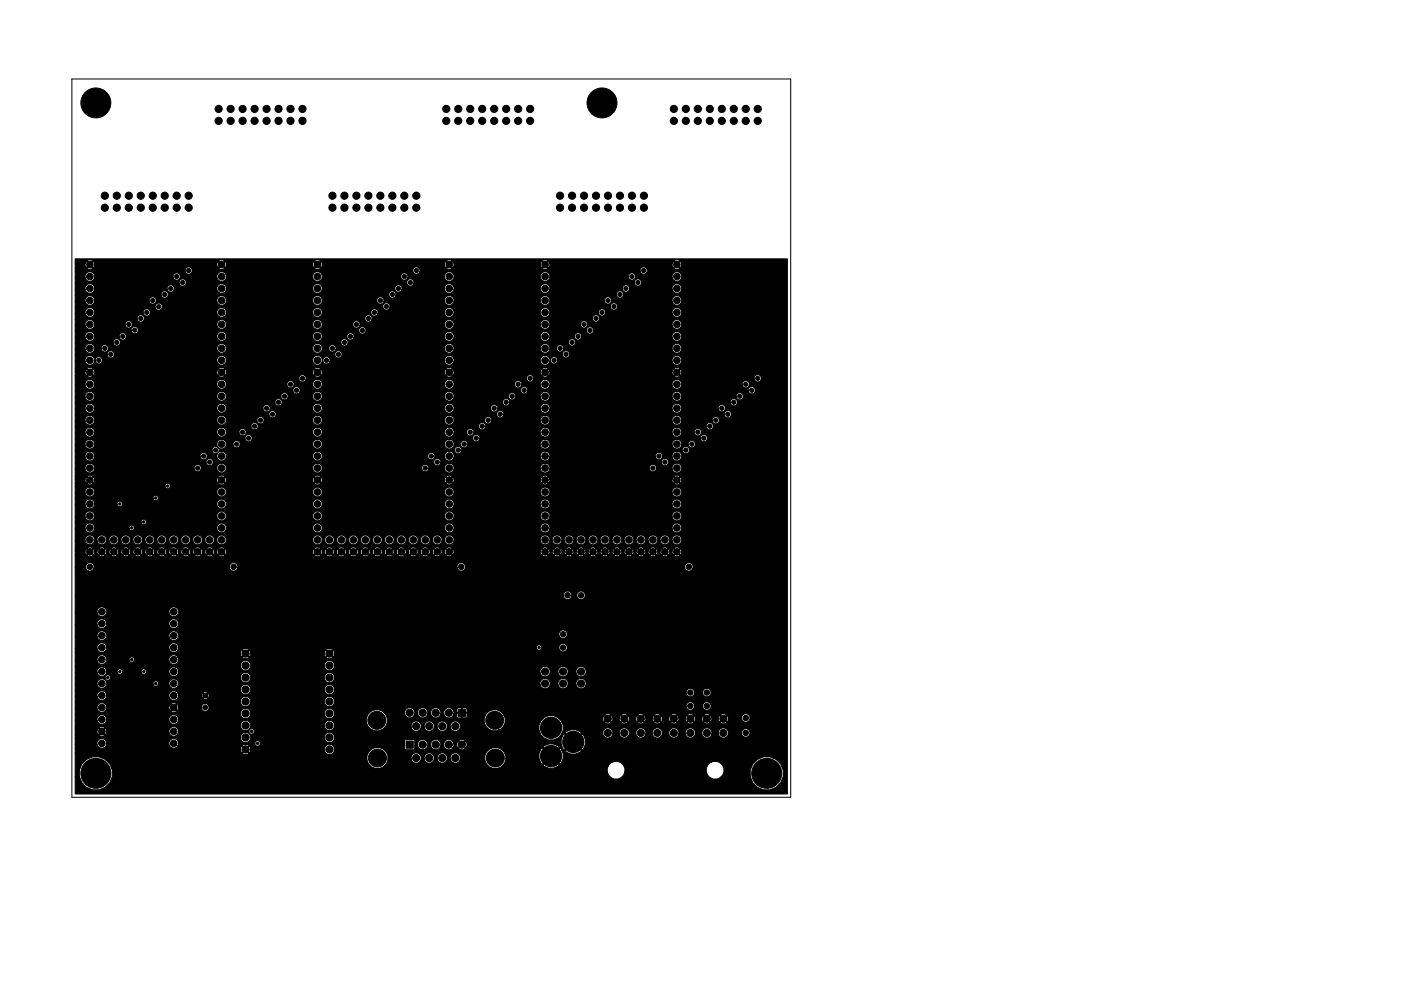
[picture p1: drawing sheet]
<svg xmlns="http://www.w3.org/2000/svg" width="297mm" height="210mm" viewBox="0 0 297 210" stroke-linecap="round" stroke-linejoin="round" font-family="sans-serif">
<path d="M15.2 16.8h152.4v152.4h-152.4z" fill="none" stroke="#000" stroke-width=".21"/>
<g fill="#000" stroke="#000" stroke-width=".21">
<path d="M86.1 157.2h1.5v1.5h-1.5zM97.2 150.5h1.5v1.5h-1.5zM15.9 54.9h151v113.6h-151v-3.7h.9l.6 1.3a3.5 3.5 0 0 0 4.1 1.3 3.5 3.5 0 0 0 2.3-3.6h104.9l.3 .7a1.9 1.9 0 0 0 2 .8 1.9 1.9 0 0 0 1.5-1.5h17.2l.3 .7a1.86 1.86 0 0 0 2.9 .3h6.2l.5 1.3a3.6 3.6 0 0 0 5.9 0 3.6 3.6 0 0 0-2.2-5.5 3.6 3.6 0 0 0-4.2 4.2h-6.2l.3-.3a1.9 1.9 0 0 0-1.2-3 1.9 1.9 0 0 0-2.3 2.3h-17.2v-.8a1.9 1.9 0 0 0-2.3-1.5 1.9 1.9 0 0 0-1.5 2.3h-104.9v-.4l-.5-1.3-.9-.8h55.4l.3 .8a2.24 2.24 0 0 0 2.5 .9 2.24 2.24 0 0 0 1.6-2h5l.1 .4a1.1 1.1 0 0 0 1.2 .5 1.1 1.1 0 0 0 .8-.9h.6l.2 .4a1.1 1.1 0 0 0 1.1 .5 1.1 1.1 0 0 0 .9-.9h.6l.2 .4a1.1 1.1 0 0 0 1.1 .5 1.1 1.1 0 0 0 .9-.9h.6l.1 .4a1.08 1.08 0 0 0 1.9-.1h5.3l.3 .8a2.23 2.23 0 0 0 3.6 .2h8.4l.3 .3a2.43 2.43 0 0 0 3.2-.3l-1.8-1.8-1.7 1.8h-8.4l.5-1v-.4h7.1l.3 .9 .4 .4 1.8-1.8h.1l1.8 1.8 .3-.3 .4-.9v-1.1l-.3-.6h.7a2.34 2.34 0 0 0 3.5 0l-1.8-1.8-1.7 1.8h-.7l-.4-.6-1.8 1.7h-.1l-1.8-1.7-.3 .2-.4 1v1h-7.1v-.5a2.27 2.27 0 0 0-2.6-1.8 2.27 2.27 0 0 0-1.8 2.7h-5.3l.1-.3a1.1 1.1 0 0 0-1.1-1.3 1.1 1.1 0 0 0-1 1.3h-.6v-.4a1.1 1.1 0 0 0-1.3-.9 1.1 1.1 0 0 0-.9 1.3h-.6v-.4a1.1 1.1 0 0 0-1.3-.9 1.1 1.1 0 0 0-.9 1.3h-.6v-.4a1.1 1.1 0 0 0-1.3-.9 1.1 1.1 0 0 0-.8 1.3h-5v-.6a2.27 2.27 0 0 0-2.6-1.8 2.27 2.27 0 0 0-1.8 2.7h-55.4l-.1-.2a3.6 3.6 0 0 0-4 0 3.6 3.6 0 0 0-1.5 3.7h-.9v-5h35.5l.1 .1a.9 .9 0 0 0 1.2-.1l-.6-.7-.7 .7h-35.5v-1h35.1v.4l.3 .5 .7-.7h.2l.6 .7 .3-.5h15.7a1.1 1.1 0 0 0 1.7 .7 1.1 1.1 0 0 0 0-1.8 1.1 1.1 0 0 0-1.7 .7v.4h-15.7v-.4l-.3-.5-.6 .7h-.2l-.7-.7-.3 .5h-35.1v-.9h4.7a1.04 1.04 0 0 0 1 .9 1.04 1.04 0 0 0 1-.9h13.2l.2 .4a1.02 1.02 0 0 0 1.7-.1h13.7l.7 .7 .6-.7v-.1a.9 .9 0 0 0-1.3 .1h-13.7l.1-.4h16.2a.58 .58 0 0 0 .9 .4 .58 .58 0 0 0 0-1 .58 .58 0 0 0-.9 .4v.2h-16.2a1.03 1.03 0 0 0-1-1.1 1.03 1.03 0 0 0-1 1.2h-13.2v-.4a1.04 1.04 0 0 0-1.2-.8 1.04 1.04 0 0 0-.8 1.2h-4.7v-1.2h35.1l.2 .4a1.1 1.1 0 0 0 1.1 .4 1.1 1.1 0 0 0 .8-.8h15.7l.1 .4a1.07 1.07 0 0 0 1.7 .1h15.2v1.5l.2 .3h1.7l.2-.1v-.7h.6l.2 .4a1.1 1.1 0 0 0 1.1 .5 1.1 1.1 0 0 0 .9-.9h.6l.2 .4a1.1 1.1 0 0 0 1.1 .5 1.1 1.1 0 0 0 .9-.9h.6l.1 .4a1.07 1.07 0 0 0 1.7 .1h1.4v.2a.9 .9 0 0 0 1.3-.2l-.7-.6-.6 .6h-1.4l.3-.5v-.4h.6l.1 .4 .3 .5 .6-.7h.2l.7 .7 16.4-.1 1.7 1.7 1.8-1.7-.3-.3-.8-.4h1.5l.3 .9 .4 .4 1.8-1.8h.1l1.8 1.8 .3-.3a2.44 2.44 0 0 0-.3-3.2h4.4l.2 .4a1.09 1.09 0 0 0 1.1 .5 1.09 1.09 0 0 0 .8-.9h1.4l.2 .4a1.09 1.09 0 0 0 1.1 .5 1.09 1.09 0 0 0 .8-.9h1.4l.2 .4a1.09 1.09 0 0 0 1.1 .5 1.09 1.09 0 0 0 .8-.9h1.4l.2 .4a1.09 1.09 0 0 0 1.1 .5 1.09 1.09 0 0 0 .8-.9h1.4l.2 .4a1.09 1.09 0 0 0 1.1 .5 1.09 1.09 0 0 0 .8-.9h1.4l.2 .4a1.09 1.09 0 0 0 1.1 .5 1.09 1.09 0 0 0 .8-.9h1.4l.2 .4a1.09 1.09 0 0 0 1.1 .5 1.09 1.09 0 0 0 .8-.9h1.4l.2 .4a1.08 1.08 0 0 0 1.1 .5 1.08 1.08 0 0 0 .8-.9h2.8l.2 .3a.91 .91 0 0 0 1.5 0 .91 .91 0 0 0-.6-1.4 .91 .91 0 0 0-1.1 1.1h-2.8v-.4a1.09 1.09 0 0 0-1.2-.9 1.09 1.09 0 0 0-.9 1.3h-1.4v-.4a1.09 1.09 0 0 0-1.2-.9 1.09 1.09 0 0 0-.9 1.3h-1.4v-.4a1.09 1.09 0 0 0-1.2-.9 1.09 1.09 0 0 0-.9 1.3h-1.4v-.4a1.09 1.09 0 0 0-1.2-.9 1.09 1.09 0 0 0-.9 1.3h-1.4v-.4a1.09 1.09 0 0 0-1.2-.9 1.09 1.09 0 0 0-.9 1.3h-1.4v-.4a1.09 1.09 0 0 0-1.2-.9 1.09 1.09 0 0 0-.9 1.3h-1.4v-.4a1.09 1.09 0 0 0-1.2-.9 1.09 1.09 0 0 0-.9 1.3h-1.4v-.4a1.09 1.09 0 0 0-1.2-.9 1.09 1.09 0 0 0-.9 1.3h-4.4l-1.8 1.7h-.1l-1.8-1.7-.3 .2-.4 1v1h-1.6a1.99 1.99 0 0 0-2.3 .7h-16.2l.1-.9-.3-.4-.7 .7h-.2l-.6-.7-.4 .5h-.6l-.3-.6h1.4l.6 .7 .7-.7-.1-.1a.9 .9 0 0 0-1.2 .1h-1.4l-.1-.1a1.1 1.1 0 0 0-1.2 0 1.1 1.1 0 0 0-.5 1.1h-.6v-.4a1.1 1.1 0 0 0-1.3-.9 1.1 1.1 0 0 0-.9 1.3h-.6v-.4a1.1 1.1 0 0 0-1.3-.9 1.1 1.1 0 0 0-.9 1.3h-.6v-1.1l-.3-.2h-1.5l-.3 .3h-15.2a1.09 1.09 0 0 0-.4-1.8 1.09 1.09 0 0 0-1.4 1.3h-15.7v-.5a1.1 1.1 0 0 0-1.2-.8 1.1 1.1 0 0 0-.9 1.3h-35.1v-.8h5.1v.2a.84 .84 0 0 0 1.2-.2l-.6-.6-.6 .6h-5.1v-.9h4.7v.4l.3 .4 .6-.6h.2l.6 .6 .3-.4h13.2a1.03 1.03 0 0 0 1.1 .8 1.03 1.03 0 0 0 .9-.9h15l.1 .2a.58 .58 0 0 0 .9 0 .58 .58 0 0 0-.3-.9 .58 .58 0 0 0-.7 .7h-15v-.3a1.04 1.04 0 0 0-1.2-.8 1.04 1.04 0 0 0-.8 1.2h-13.2v-.4l-.3-.4-.6 .6h-.2l-.6-.6-.3 .4h-4.7v-.5h5.1l.6 .6 .6-.6-.1-.2a.84 .84 0 0 0-1.1 .2h-5.1v-.4h35.1l.2 .4a1.1 1.1 0 0 0 1.1 .5 1.1 1.1 0 0 0 .8-.9h15.7l.1 .4a1.1 1.1 0 0 0 1.6 .3 1.1 1.1 0 0 0 .2-1.5h7l.3 .8a2.22 2.22 0 0 0 3.6 .2h5.6l.1 .4a1.1 1.1 0 0 0 1.2 .5 1.1 1.1 0 0 0 .8-.9h.6l.2 .4a1.1 1.1 0 0 0 1.1 .5 1.1 1.1 0 0 0 .9-.9h.6l.2 .4a1.1 1.1 0 0 0 1.1 .5 1.1 1.1 0 0 0 .9-.9h.6l.1 .4a1.09 1.09 0 0 0 1.7 .2 1.09 1.09 0 0 0 0-1.6h5.4l.3 .8a2.16 2.16 0 0 0 2.6 .8h8.7l.4 1a2.57 2.57 0 0 0 4.4-.3h.7l1.7 1.7 1.8-1.7-.3-.3a2.43 2.43 0 0 0-3.2 .3h-.7l.3-.7v-1l-.3-.6h9.1l.1 .1a.89 .89 0 0 0 1.2-.1h2.2l.1 .1a.89 .89 0 0 0 1.2-.1h2.2l.1 .1a.89 .89 0 0 0 1.2-.1h2.2l.1 .1a.89 .89 0 0 0 1.2-.1h2.2l.1 .1a.89 .89 0 0 0 1.2-.1h2.2l.1 .1a.89 .89 0 0 0 1.2-.1h2.2l.1 .1a.89 .89 0 0 0 1.2-.1h2.2l.1 .1a.89 .89 0 0 0 1.2-.1l-.6-.7-.7 .7h-2.2l-.6-.7-.7 .7h-2.2l-.6-.7-.7 .7h-2.2l-.6-.7-.7 .7h-2.2l-.6-.7-.7 .7h-2.2l-.6-.7-.7 .7h-2.2l-.6-.7-.7 .7h-2.2l-.6-.7-.7 .7h-9.1l-.7-1h9.4v.4l.3 .5 .7-.7h.2l.6 .7 .3-.5v-.4h1.4v.4l.3 .5 .7-.7h.2l.6 .7 .3-.5v-.4h1.4v.4l.3 .5 .7-.7h.2l.6 .7 .3-.5v-.4h1.4v.4l.3 .5 .7-.7h.2l.6 .7 .3-.5v-.4h1.4v.4l.3 .5 .7-.7h.2l.6 .7 .3-.5v-.4h1.4v.4l.3 .5 .7-.7h.2l.6 .7 .3-.5v-.4h1.4v.4l.3 .5 .7-.7h.2l.6 .7 .3-.5v-.4h1.4v.4l.3 .5 .7-.7h.2l.6 .7 .2-.1 .1-.6h2.8l.2 .3a.91 .91 0 0 0 1.5 0 .91 .91 0 0 0-.6-1.4 .91 .91 0 0 0-1.1 1.1h-2.8l-.1-.6-.2-.1-.6 .7h-.2l-.7-.7-.3 .5h-1.4l-.3-.5-.6 .7h-.2l-.7-.7-.3 .5h-1.4l-.3-.5-.6 .7h-.2l-.7-.7-.3 .5h-1.4l-.3-.5-.6 .7h-.2l-.7-.7-.3 .5h-1.4l-.3-.5-.6 .7h-.2l-.7-.7-.3 .5h-1.4l-.3-.5-.6 .7h-.2l-.7-.7-.3 .5h-1.4l-.3-.5-.6 .7h-.2l-.7-.7-.3 .5h-1.4l-.3-.5-.6 .7h-.2l-.7-.7-.3 .5-9.5-.1a2.62 2.62 0 0 0-2.9 0 2.62 2.62 0 0 0-1.1 2.7h-8.7l.5-.2a2.21 2.21 0 0 0 .7-3h21.4l.7 .7 .6-.7h2.2l.7 .7 .6-.7h2.2l.7 .7 .6-.7h2.2l.7 .7 .6-.7h2.2l.7 .7 .6-.7h2.2l.7 .7 .6-.7h2.2l.7 .7 .6-.7h2.2l.7 .7 .6-.7a.83 .83 0 0 0-1.3 0h-2.2v-.1a.89 .89 0 0 0-1.3 .1h-2.2v-.1a.89 .89 0 0 0-1.3 .1h-2.2v-.1a.89 .89 0 0 0-1.3 .1h-2.2v-.1a.89 .89 0 0 0-1.3 .1h-2.2v-.1a.89 .89 0 0 0-1.3 .1h-2.2v-.1a.89 .89 0 0 0-1.3 .1h-2.2v-.1a.89 .89 0 0 0-1.3 .1h-21.4v-.1a2.27 2.27 0 0 0-2.8-.9 2.27 2.27 0 0 0-1.3 2.6h-5.4l-.1-.1a1.1 1.1 0 0 0-1.3 0 1.1 1.1 0 0 0-.4 1.1h-.6v-.4a1.1 1.1 0 0 0-1.3-.9 1.1 1.1 0 0 0-.9 1.3h-.6v-.4a1.1 1.1 0 0 0-1.3-.9 1.1 1.1 0 0 0-.9 1.3h-.6v-.4a1.1 1.1 0 0 0-1.3-.9 1.1 1.1 0 0 0-.8 1.3h-5.6l.2-.2a2.17 2.17 0 0 0-.1-2.7h4.1l.1 .4a1.1 1.1 0 0 0 1.2 .5 1.1 1.1 0 0 0 .8-.9h.6l.2 .4a1.1 1.1 0 0 0 1.1 .5 1.1 1.1 0 0 0 .9-.9h.6l.2 .4a1.1 1.1 0 0 0 1.1 .5 1.1 1.1 0 0 0 .9-.9h.6l.1 .4a1.09 1.09 0 0 0 1.2 .5 1.09 1.09 0 0 0 .8-.9h.7l.1 .9h.8l.1-1h.1v.9l.8 .1 .2-.2-.1-.8-2.7 .1v-.4l-.3-.6h1v.8h1v-1h.1v1h.9l.1-.8-.2-.3h-1.7l-.2 .3-1.1-.1a1.1 1.1 0 0 0-1.2 0 1.1 1.1 0 0 0-.5 1.1h-.6v-.4a1.1 1.1 0 0 0-1.3-.9 1.1 1.1 0 0 0-.9 1.3h-.6v-.4a1.1 1.1 0 0 0-1.3-.9 1.1 1.1 0 0 0-.9 1.3h-.6v-.4a1.1 1.1 0 0 0-1.3-.9 1.1 1.1 0 0 0-.8 1.3h-4.1l-.5-.5a2.27 2.27 0 0 0-2.6 0 2.27 2.27 0 0 0-.9 2.4h-7l-.2-.3a1.1 1.1 0 0 0-1.3 0 1.1 1.1 0 0 0-.4 1.1h-15.7v-.4a1.1 1.1 0 0 0-1.2-.9 1.1 1.1 0 0 0-.9 1.3h-35.1v-1.3h4.7l.1 .4a1.04 1.04 0 0 0 1.1 .5 1.04 1.04 0 0 0 .8-.9h13.2l.2 .4a1.04 1.04 0 0 0 1.7 0 1.04 1.04 0 0 0-.7-1.6 1.04 1.04 0 0 0-1.2 1.2h-13.2v-.4a1.04 1.04 0 0 0-1.2-.8 1.04 1.04 0 0 0-.8 1.2h-4.7v-1.2h35.1l.2 .4a1.1 1.1 0 0 0 1.1 .5 1.1 1.1 0 0 0 .8-.9h15.7l.1 .4a1.1 1.1 0 0 0 1.9 0 1.1 1.1 0 0 0-.7-1.7 1.1 1.1 0 0 0-1.3 1.3h-15.7v-.4a1.1 1.1 0 0 0-1.2-.9 1.1 1.1 0 0 0-.9 1.3h-35.1v-1.3h4.7l.1 .4a1.01 1.01 0 0 0 1.6 .1h13.9l.1 .2a.84 .84 0 0 0 1.2-.2l-.7-.6-.6 .6h-13.9l.3-.5v-.4h13.2v.4l.3 .4 .6-.6h.2l.6 .6 .3-.4h4.9l.1 .3a.83 .83 0 0 0 1 .3 .83 .83 0 0 0 .5-.9h101.2l.1 .3a.91 .91 0 0 0 .9 .4 .91 .91 0 0 0 .8-.7h1.7l.1 .3a.91 .91 0 0 0 1.5 0 .91 .91 0 0 0-.6-1.4 .91 .91 0 0 0-1 1.1h-1.7v-.4a.91 .91 0 0 0-1.1-.7 .91 .91 0 0 0-.7 1.1l-101.2-.1a.83 .83 0 0 0-1-.6 .83 .83 0 0 0-.6 1h-4.9v-.4l-.3-.4-.6 .6h-.2l-.6-.6-.3 .4h-13.2l-.3-.5h13.9l.6 .6 .7-.6a.78 .78 0 0 0-1.3 0h-13.9l-.1-.2a1.04 1.04 0 0 0-1.2 0 1.04 1.04 0 0 0-.4 1.1h-4.7v-1.2h35.1l.2 .3a1.1 1.1 0 0 0 1.1 .5 1.1 1.1 0 0 0 .8-.8h15.7l.1 .3a1.1 1.1 0 0 0 1.9 .1 1.1 1.1 0 0 0-.7-1.7 1.1 1.1 0 0 0-1.3 1.3h-15.7v-.5a1.1 1.1 0 0 0-1.2-.8 1.1 1.1 0 0 0-.9 1.3h-35.1v-1.3h4.7l.1 .3a1.04 1.04 0 0 0 1.1 .5 1.04 1.04 0 0 0 .8-.8h13.2l.2 .3a1.03 1.03 0 0 0 1.7 .1h5.3l.1 .1a.63 .63 0 0 0 .9-.1l-.5-.5-.5 .5h-5.3l.1-.7h4.9l.1 .5 .1 .1 .5-.5h.2l.5 .5 .1-.1a.63 .63 0 0 0-.1-.9l-.5 .5h-.2l-.5-.5-.2 .4h-4.9l-.1-.5h5.3l.5 .5 .5-.5-.1-.1a.63 .63 0 0 0-.9 .1h-5.3a1.04 1.04 0 0 0-1.3-.4 1.04 1.04 0 0 0-.6 1.2h-13.2v-.4a1.04 1.04 0 0 0-1.2-.8 1.04 1.04 0 0 0-.8 1.2h-4.7v-1.3h35.1l.2 .4a1.1 1.1 0 0 0 1.1 .5 1.1 1.1 0 0 0 .8-.9h15.7l.1 .4a1.07 1.07 0 0 0 1.7 .2h74.9l.1 .3a.91 .91 0 0 0 .9 .4 .91 .91 0 0 0 .8-.7h1.7l.1 .3a.91 .91 0 0 0 1.5 0 .91 .91 0 0 0-.6-1.4 .91 .91 0 0 0-1 1.1h-1.7v-.3a.91 .91 0 0 0-1.1-.8 .91 .91 0 0 0-.7 1.1h-74.9l.2-.2a1.09 1.09 0 0 0-.7-1.7h44.4l.2 .4a1.1 1.1 0 0 0 1.1 .5 1.1 1.1 0 0 0 .8-.9h1.7l.2 .4a1.1 1.1 0 0 0 1.1 .5 1.1 1.1 0 0 0 .9-.9h1.6l.2 .4a1.1 1.1 0 0 0 1.8 0 1.1 1.1 0 0 0-.7-1.7 1.1 1.1 0 0 0-1.3 1.3h-1.6v-.4a1.1 1.1 0 0 0-1.3-.9 1.1 1.1 0 0 0-.9 1.3h-1.7v-.4a1.1 1.1 0 0 0-1.2-.9 1.1 1.1 0 0 0-.9 1.3h-44.4a1.1 1.1 0 0 0-1.3 1.3h-15.7v-.4a1.1 1.1 0 0 0-1.2-.9 1.1 1.1 0 0 0-.9 1.3h-35.1v-1.3h4.7l.1 .4a1.03 1.03 0 0 0 1.1 .4 1.03 1.03 0 0 0 .8-.9h9.8l.1 .3a.57 .57 0 0 0 .6 .2 .57 .57 0 0 0 .5-.4h2.2l.2 .4a1.04 1.04 0 0 0 1.7 0 1.04 1.04 0 0 0-.7-1.6 1.04 1.04 0 0 0-1.2 1.2l-2.2-.1a.58 .58 0 0 0-.6-.7 .58 .58 0 0 0-.6 .7h-9.8v-.3a1.04 1.04 0 0 0-1.2-.8 1.04 1.04 0 0 0-.8 1.2h-4.7v-1.3h6.4l.1 .2a.57 .57 0 0 0 .5 .2 .57 .57 0 0 0 .5-.3h27.6l.2 .4a1.1 1.1 0 0 0 1.1 .4 1.1 1.1 0 0 0 .8-.8h15.7l.1 .4a1.1 1.1 0 0 0 1.8 0 1.1 1.1 0 0 0-.6-1.7h44.4l.2 .4a1.1 1.1 0 0 0 1.1 .5 1.1 1.1 0 0 0 .8-.9h1.7l.2 .4a1.1 1.1 0 0 0 1.1 .5 1.1 1.1 0 0 0 .9-.9h1.6l.2 .4a1.1 1.1 0 0 0 1.8 0 1.1 1.1 0 0 0-.7-1.7 1.1 1.1 0 0 0-1.3 1.3h-1.6v-.4a1.1 1.1 0 0 0-1.3-.9 1.1 1.1 0 0 0-.9 1.3h-1.7v-.4a1.1 1.1 0 0 0-1.2-.9 1.1 1.1 0 0 0-.9 1.3h-44.4a1.1 1.1 0 0 0-1.3 1.3h-15.7v-.5a1.1 1.1 0 0 0-1.2-.8 1.1 1.1 0 0 0-.9 1.3h-27.6v-.1a.58 .58 0 0 0-.5-.7 .58 .58 0 0 0-.6 .7h-6.4v-1.2h4.7l.1 .4a1.03 1.03 0 0 0 1.1 .4 1.03 1.03 0 0 0 .8-.9h2.2l.1 .2a.58 .58 0 0 0 .6 .3 .58 .58 0 0 0 .5-.5h3.9l.1 .2a.57 .57 0 0 0 .5 .3 .57 .57 0 0 0 .5-.4h4.8l.2 .4a1.04 1.04 0 0 0 1.7 0 1.04 1.04 0 0 0-.7-1.6 1.04 1.04 0 0 0-1.2 1.2l-4.7-.1a.58 .58 0 0 0-.6-.7 .58 .58 0 0 0-.6 .7h-3.9v-.2a.58 .58 0 0 0-.7-.5 .58 .58 0 0 0-.5 .7h-2.2v-.3a1.04 1.04 0 0 0-1.2-.8 1.04 1.04 0 0 0-.8 1.2h-4.7v-1.3h35.1l.2 .4a1.1 1.1 0 0 0 1.1 .5 1.1 1.1 0 0 0 .8-.9h15.7l.1 .4a1.1 1.1 0 0 0 1.9 0 1.1 1.1 0 0 0-.7-1.7 1.1 1.1 0 0 0-1.3 1.3h-15.7v-.4a1.1 1.1 0 0 0-1.2-.9 1.1 1.1 0 0 0-.9 1.3h-35.1v-1.3h4.7l.1 .4a1.03 1.03 0 0 0 1.1 .5 1.03 1.03 0 0 0 .8-.9h4.8l.1 .2a.57 .57 0 0 0 .5 .2 .57 .57 0 0 0 .5-.4h7.3l.2 .4a1.03 1.03 0 0 0 1.4 .3 1.03 1.03 0 0 0 .3-1.4h13.7l.1 .2a.9 .9 0 0 0 1.2-.2h16.5l.1 .2a.9 .9 0 0 0 1.2-.2l-.7-.6-.6 .6h-16.5l-.6-.6-.7 .6h-13.7a1.03 1.03 0 0 0-1.2-.4 1.03 1.03 0 0 0-.7 1.1h-7.3a.58 .58 0 0 0-.6-.7 .58 .58 0 0 0-.5 .7h-4.8v-.4a1.04 1.04 0 0 0-1.2-.8 1.04 1.04 0 0 0-.8 1.2h-4.7v-1.6h35.1v.4l.3 .5 .7-.7h.2l.6 .7 .4-.5-.1-.4h15.7v.4l.3 .5 .7-.7h.1l.7 .7 .2-.1a.9 .9 0 0 0-.2-1.3l-.7 .7h-.1l-.7-.7-.3 .5h-15.7l-.3-.5-.6 .7h-.2l-.7-.7-.3 .5h-35.1v-.9h4.7l.1 .4a1.04 1.04 0 0 0 1.1 .4 1.04 1.04 0 0 0 .8-.8h13.2l.2 .4a1.02 1.02 0 0 0 1.7-.1h13.7l.7 .7 .6-.7h16.5l.6 .7 .7-.7a.84 .84 0 0 0-1.3 0h-16.5v-.1a.9 .9 0 0 0-1.3 .1h-13.7l.1-.4h75.9a.58 .58 0 0 0 .6 .5 .58 .58 0 0 0 .5-.4h3.7l.1 .3a.91 .91 0 0 0 1.5 0 .91 .91 0 0 0-.5-1.4 .91 .91 0 0 0-1.1 1.1l-3.6-.1a.58 .58 0 0 0-.6-.7 .58 .58 0 0 0-.6 .7h-75.9v-.3a1.04 1.04 0 0 0-1.2-.8 1.04 1.04 0 0 0-.8 1.2h-13.2v-.4a1.04 1.04 0 0 0-1.2-.8 1.04 1.04 0 0 0-.8 1.2h-4.7v-2.5h4.7l.1 .3a1.04 1.04 0 0 0 1.1 .5 1.04 1.04 0 0 0 .8-.8h13.2l.2 .3a1.03 1.03 0 0 0 1.2 .4 1.03 1.03 0 0 0 .6-1.1h80.7l.1 .4a.91 .91 0 0 0 1.5 0 .91 .91 0 0 0-.5-1.4 .91 .91 0 0 0-1.1 1h-80.7a1.04 1.04 0 0 0-1.2-.8 1.04 1.04 0 0 0-.8 1.2h-13.2v-.4a1.04 1.04 0 0 0-1.2-.8 1.04 1.04 0 0 0-.8 1.2h-4.7v-2.6h4.7l.1 .4a1.04 1.04 0 0 0 1.1 .4 1.04 1.04 0 0 0 .8-.8h13.2l.2 .4a1.04 1.04 0 0 0 1.7 0 1.04 1.04 0 0 0-.7-1.6 1.04 1.04 0 0 0-1.2 1.2h-13.2v-.4a1.04 1.04 0 0 0-1.2-.8 1.04 1.04 0 0 0-.8 1.2h-4.7v-2.5h4.7l.1 .4a1.04 1.04 0 0 0 1.1 .4 1.04 1.04 0 0 0 .8-.8h13.2l.2 .4a1.04 1.04 0 0 0 1.7 0 1.04 1.04 0 0 0-.7-1.6 1.04 1.04 0 0 0-1.2 1.2h-13.2v-.4a1.04 1.04 0 0 0-1.2-.8 1.04 1.04 0 0 0-.8 1.2h-4.7v-3.5h103.5l.2 .3a.91 .91 0 0 0 .9 .4 .91 .91 0 0 0 .7-.7h1.1l.1 .3a.91 .91 0 0 0 1.5 0 .91 .91 0 0 0-.5-1.4 .91 .91 0 0 0-1.1 1.1h-1.1v-.4a.91 .91 0 0 0-1-.7 .91 .91 0 0 0-.8 1.1h-103.5v-6.1h2.3l.1 .4a.91 .91 0 0 0 .9 .4 .91 .91 0 0 0 .7-.8h28.7l.2 .4a.91 .91 0 0 0 .9 .4 .91 .91 0 0 0 .7-.8h46.5l.1 .4a.91 .91 0 0 0 1 .4 .91 .91 0 0 0 .7-.8h46.5l.1 .4a.91 .91 0 0 0 1.5 0 .91 .91 0 0 0-.6-1.4 .91 .91 0 0 0-1 1h-46.5v-.3a.91 .91 0 0 0-1.1-.7 .91 .91 0 0 0-.7 1h-46.5v-.3a.91 .91 0 0 0-1-.7 .91 .91 0 0 0-.8 1h-28.7v-.3a.91 .91 0 0 0-1-.7 .91 .91 0 0 0-.7 1h-2.3v-2.6h2.5l.1 .2a.84 .84 0 0 0 1.2-.2h1.3v.2a.84 .84 0 0 0 1.2-.2h1.3l.1 .2a.84 .84 0 0 0 1.2-.2h1.2l.1 .2a.84 .84 0 0 0 1.2-.2h1.3l.1 .2a.84 .84 0 0 0 1.1-.2h1.3l.1 .2a.84 .84 0 0 0 1.2-.2h1.3v.2a.84 .84 0 0 0 1.2-.2h1.3l.1 .2a.84 .84 0 0 0 1.2-.2h1.2l.1 .2a.84 .84 0 0 0 1.2-.2h1.3l.1 .2a.84 .84 0 0 0 1.1-.2h1.3l.1 .2a.84 .84 0 0 0 1.2-.2h1.3v.2a.84 .84 0 0 0 1.2-.2h19.1l.1 .2a.84 .84 0 0 0 1.1-.2h1.3l.1 .2a.84 .84 0 0 0 1.2-.2h1.3v.2a.84 .84 0 0 0 1.2-.2h1.3l.1 .2a.84 .84 0 0 0 1.2-.2h1.2l.1 .2a.84 .84 0 0 0 1.2-.2h1.3l.1 .2a.84 .84 0 0 0 1.1-.2h1.3l.1 .2a.84 .84 0 0 0 1.2-.2h1.3v.2a.84 .84 0 0 0 1.2-.2h1.3l.1 .2a.84 .84 0 0 0 1.2-.2h1.2l.1 .2a.84 .84 0 0 0 1.2-.2h1.3l.1 .2a.84 .84 0 0 0 1.1-.2h1.3l.1 .2a.84 .84 0 0 0 1.2-.2h19l.1 .2a.84 .84 0 0 0 1.2-.2h1.3l.1 .2a.84 .84 0 0 0 1.1-.2h1.3l.1 .2a.84 .84 0 0 0 1.2-.2h1.3v.2a.84 .84 0 0 0 1.2-.2h1.3l.1 .2a.84 .84 0 0 0 1.2-.2h1.2l.1 .2a.84 .84 0 0 0 1.2-.2h1.3l.1 .2a.84 .84 0 0 0 1.1-.2h1.3l.1 .2a.84 .84 0 0 0 1.2-.2h1.3v.2a.84 .84 0 0 0 1.2-.2h1.3l.1 .2a.84 .84 0 0 0 1.2-.2h1.2l.1 .2a.84 .84 0 0 0 1.2-.2h1.3l.1 .2a.84 .84 0 0 0 1.1-.2l-.6-.6-.6 .6h-1.3l-.6-.6-.7 .6h-1.2l-.7-.6-.6 .6h-1.3l-.6-.6-.6 .6h-1.3l-.7-.6-.6 .6h-1.3l-.6-.6-.6 .6h-1.3l-.6-.6-.7 .6h-1.2l-.7-.6-.6 .6h-1.3l-.6-.6-.6 .6h-1.3l-.7-.6-.6 .6h-1.3l-.6-.6-.6 .6h-1.3l-.6-.6-.7 .6h-19l-.7-.6-.6 .6h-1.3l-.6-.6-.6 .6h-1.3l-.6-.6-.7 .6h-1.2l-.7-.6-.6 .6h-1.3l-.6-.6-.6 .6h-1.3l-.7-.6-.6 .6h-1.3l-.6-.6-.6 .6h-1.3l-.6-.6-.7 .6h-1.2l-.7-.6-.6 .6h-1.3l-.6-.6-.6 .6h-1.3l-.7-.6-.6 .6h-1.3l-.6-.6-.6 .6h-19.1l-.6-.6-.6 .6h-1.3l-.7-.6-.6 .6h-1.3l-.6-.6-.6 .6h-1.3l-.6-.6-.7 .6h-1.2l-.7-.6-.6 .6h-1.3l-.6-.6-.6 .6h-1.3l-.7-.6-.6 .6h-1.3l-.6-.6-.6 .6h-1.3l-.6-.6-.7 .6h-1.2l-.7-.6-.6 .6h-1.3l-.6-.6-.6 .6h-1.3l-.7-.6-.6 .6h-2.5v-.9h2.1v.4l.3 .4 .7-.6h.1l.7 .6 .3-.4v-.4h.5v.4l.3 .4 .6-.6h.2l.6 .6 .3-.4v-.4h.5v.4l.3 .4 .6-.6h.2l.6 .6 .4-.4-.1-.4h.5l.1 .4 .3 .4 .6-.6h.2l.6 .6 .3-.4v-.4h.5v.4l.3 .4 .6-.6h.2l.6 .6 .3-.4v-.4h.5v.4l.3 .4 .7-.6h.1l.7 .6 .3-.4v-.4h.5v.4l.3 .4 .6-.6h.2l.6 .6 .3-.4v-.4h.5v.4l.3 .4 .6-.6h.2l.6 .6 .4-.4-.1-.4h.5l.1 .4 .3 .4 .6-.6h.2l.6 .6 .3-.4v-.4h.5v.4l.3 .4 .6-.6h.2l.6 .6 .3-.4v-.4h.5v.4l.3 .4 .7-.6h.1l.7 .6 .3-.4v-.4h.5v.4l.3 .4 .6-.6h.2l.6 .6 .3-.4v-.4h18.3v.4l.3 .4 .6-.6h.2l.6 .6 .3-.4v-.4h.5v.4l.3 .4 .7-.6h.1l.7 .6 .3-.4v-.4h.5v.4l.3 .4 .6-.6h.2l.6 .6 .3-.4v-.4h.5v.4l.3 .4 .6-.6h.2l.6 .6 .4-.4-.1-.4h.5l.1 .4 .3 .4 .6-.6h.2l.6 .6 .3-.4v-.4h.5v.4l.3 .4 .6-.6h.2l.6 .6 .3-.4v-.4h.5v.4l.3 .4 .7-.6h.1l.7 .6 .3-.4v-.4h.5v.4l.3 .4 .6-.6h.2l.6 .6 .3-.4v-.4h.5v.4l.3 .4 .6-.6h.2l.6 .6 .4-.4-.1-.4h.5l.1 .4 .3 .4 .6-.6h.2l.6 .6 .3-.4v-.4h.5v.4l.3 .4 .6-.6h.2l.6 .6 .3-.4v-.4h.5v.4l.3 .4 .7-.6h.1l.7 .6 .3-.4v-.4h18.2l.1 .4 .3 .4 .6-.6h.2l.6 .6 .3-.4v-.4h.5v.4l.3 .4 .6-.6h.2l.6 .6 .3-.4v-.4h.5v.4l.3 .4 .7-.6h.1l.7 .6 .3-.4v-.4h.5v.4l.3 .4 .6-.6h.2l.6 .6 .3-.4v-.4h.5v.4l.3 .4 .6-.6h.2l.6 .6 .4-.4-.1-.4h.5l.1 .4 .3 .4 .6-.6h.2l.6 .6 .3-.4v-.4h.5v.4l.3 .4 .6-.6h.2l.6 .6 .3-.4v-.4h.5v.4l.3 .4 .7-.6h.1l.7 .6 .3-.4v-.4h.5v.4l.3 .4 .6-.6h.2l.6 .6 .3-.4v-.4h.5v.4l.3 .4 .6-.6h.2l.6 .6 .4-.4-.1-.4h.5l.1 .4 .3 .4 .6-.6h.2l.6 .6 .3-.4v-.4h.5v.4l.3 .4 .6-.6h.2l.6 .6a.78 .78 0 0 0 0-1.2l-.6 .6h-.2l-.6-.6-.3 .4h-.5l-.3-.4-.6 .6h-.2l-.6-.6-.4 .4h-.5l-.3-.4-.6 .6h-.2l-.6-.6-.3 .4h-.5l-.3-.4-.6 .6h-.2l-.6-.6-.3 .4h-.5l-.3-.4-.7 .6h-.1l-.7-.6-.3 .4h-.5l-.3-.4-.6 .6h-.2l-.6-.6-.3 .4h-.5l-.3-.4-.6 .6h-.2l-.6-.6-.4 .4h-.5l-.3-.4-.6 .6h-.2l-.6-.6-.3 .4h-.5l-.3-.4-.6 .6h-.2l-.6-.6-.3 .4h-.5l-.3-.4-.7 .6h-.1l-.7-.6-.3 .4h-.5l-.3-.4-.6 .6h-.2l-.6-.6-.3 .4h-.5l-.3-.4-.6 .6h-.2l-.6-.6-.4 .4h-18.2l-.3-.4-.7 .6h-.1l-.7-.6-.3 .4h-.5l-.3-.4-.6 .6h-.2l-.6-.6-.3 .4h-.5l-.3-.4-.6 .6h-.2l-.6-.6-.4 .4h-.5l-.3-.4-.6 .6h-.2l-.6-.6-.3 .4h-.5l-.3-.4-.6 .6h-.2l-.6-.6-.3 .4h-.5l-.3-.4-.7 .6h-.1l-.7-.6-.3 .4h-.5l-.3-.4-.6 .6h-.2l-.6-.6-.3 .4h-.5l-.3-.4-.6 .6h-.2l-.6-.6-.4 .4h-.5l-.3-.4-.6 .6h-.2l-.6-.6-.3 .4h-.5l-.3-.4-.6 .6h-.2l-.6-.6-.3 .4h-.5l-.3-.4-.7 .6h-.1l-.7-.6-.3 .4h-.5l-.3-.4-.6 .6h-.2l-.6-.6-.3 .4h-18.3l-.3-.4-.6 .6h-.2l-.6-.6-.3 .4h-.5l-.3-.4-.7 .6h-.1l-.7-.6-.3 .4h-.5l-.3-.4-.6 .6h-.2l-.6-.6-.3 .4h-.5l-.3-.4-.6 .6h-.2l-.6-.6-.4 .4h-.5l-.3-.4-.6 .6h-.2l-.6-.6-.3 .4h-.5l-.3-.4-.6 .6h-.2l-.6-.6-.3 .4h-.5l-.3-.4-.7 .6h-.1l-.7-.6-.3 .4h-.5l-.3-.4-.6 .6h-.2l-.6-.6-.3 .4h-.5l-.3-.4-.6 .6h-.2l-.6-.6-.4 .4h-.5l-.3-.4-.6 .6h-.2l-.6-.6-.3 .4h-.5l-.3-.4-.6 .6h-.2l-.6-.6-.3 .4h-.5l-.3-.4-.7 .6h-.1l-.7-.6-.3 .4h-2.1v-.5h2.5l.6 .6 .7-.6h1.3l.6 .6 .6-.6h1.3l.6 .6 .7-.6h1.2l.7 .6 .6-.6h1.3l.6 .6 .6-.6h1.3l.6 .6 .7-.6h1.3l.6 .6 .6-.6h1.3l.6 .6 .7-.6h1.2l.7 .6 .6-.6h1.3l.6 .6 .6-.6h1.3l.6 .6 .7-.6h1.3l.6 .6 .6-.6h19.1l.6 .6 .6-.6h1.3l.6 .6 .7-.6h1.3l.6 .6 .6-.6h1.3l.6 .6 .7-.6h1.2l.7 .6 .6-.6h1.3l.6 .6 .6-.6h1.3l.6 .6 .7-.6h1.3l.6 .6 .6-.6h1.3l.6 .6 .7-.6h1.2l.7 .6 .6-.6h1.3l.6 .6 .6-.6h1.3l.6 .6 .7-.6h19l.7 .6 .6-.6h1.3l.6 .6 .6-.6h1.3l.6 .6 .7-.6h1.3l.6 .6 .6-.6h1.3l.6 .6 .7-.6h1.2l.7 .6 .6-.6h1.3l.6 .6 .6-.6h1.3l.6 .6 .7-.6h1.3l.6 .6 .6-.6h1.3l.6 .6 .7-.6h1.2l.7 .6 .6-.6h1.3l.6 .6 .6-.6a.78 .78 0 0 0-1.2 0h-1.3l-.1-.2a.84 .84 0 0 0-1.2 .2h-1.2l-.1-.2a.84 .84 0 0 0-1.2 .2h-1.3l-.1-.2a.84 .84 0 0 0-1.1 .2h-1.3l-.1-.2a.84 .84 0 0 0-1.2 .2h-1.3v-.2a.84 .84 0 0 0-1.2 .2h-1.3l-.1-.2a.84 .84 0 0 0-1.2 .2h-1.2l-.1-.2a.84 .84 0 0 0-1.2 .2h-1.3l-.1-.2a.84 .84 0 0 0-1.1 .2h-1.3l-.1-.2a.84 .84 0 0 0-1.2 .2h-1.3v-.2a.84 .84 0 0 0-1.2 .2h-1.3l-.1-.2a.84 .84 0 0 0-1.2 .2h-19l-.1-.2a.84 .84 0 0 0-1.2 .2h-1.3v-.2a.84 .84 0 0 0-1.2 .2h-1.3l-.1-.2a.84 .84 0 0 0-1.2 .2h-1.2l-.1-.2a.84 .84 0 0 0-1.2 .2h-1.3l-.1-.2a.84 .84 0 0 0-1.1 .2h-1.3l-.1-.2a.84 .84 0 0 0-1.2 .2h-1.3v-.2a.84 .84 0 0 0-1.2 .2h-1.3l-.1-.2a.84 .84 0 0 0-1.2 .2h-1.2l-.1-.2a.84 .84 0 0 0-1.2 .2h-1.3l-.1-.2a.84 .84 0 0 0-1.1 .2h-1.3l-.1-.2a.84 .84 0 0 0-1.2 .2h-1.3v-.2a.84 .84 0 0 0-1.2 .2h-19.1l-.1-.2a.84 .84 0 0 0-1.1 .2h-1.3l-.1-.2a.84 .84 0 0 0-1.2 .2h-1.3v-.2a.84 .84 0 0 0-1.2 .2h-1.3l-.1-.2a.84 .84 0 0 0-1.2 .2h-1.2l-.1-.2a.84 .84 0 0 0-1.2 .2h-1.3l-.1-.2a.84 .84 0 0 0-1.1 .2h-1.3l-.1-.2a.84 .84 0 0 0-1.2 .2h-1.3v-.2a.84 .84 0 0 0-1.2 .2h-1.3l-.1-.2a.84 .84 0 0 0-1.2 .2h-1.2l-.1-.2a.84 .84 0 0 0-1.2 .2h-1.3l-.1-.2a.84 .84 0 0 0-1.1 .2h-1.3l-.1-.2a.84 .84 0 0 0-1.2 .2h-2.5v-1.7h2.1l.2 .4a1.04 1.04 0 0 0 1.1 .5 1.04 1.04 0 0 0 .8-.9h.5l.1 .4a1.04 1.04 0 0 0 1.1 .5 1.04 1.04 0 0 0 .8-.9h.5l.2 .4a1.04 1.04 0 0 0 1 .5 1.04 1.04 0 0 0 .8-.9h.6l.1 .4a1.04 1.04 0 0 0 1.1 .5 1.04 1.04 0 0 0 .8-.9h.5l.1 .4a1.04 1.04 0 0 0 1.1 .5 1.04 1.04 0 0 0 .8-.9h.5l.2 .4a1.04 1.04 0 0 0 1.1 .5 1.04 1.04 0 0 0 .8-.9h.5l.1 .4a1.04 1.04 0 0 0 1.1 .5 1.04 1.04 0 0 0 .8-.9h.5l.2 .4a1.04 1.04 0 0 0 1 .5 1.04 1.04 0 0 0 .8-.9h.6l.1 .4a1.04 1.04 0 0 0 1.1 .5 1.04 1.04 0 0 0 .8-.9h.5l.1 .4a1.04 1.04 0 0 0 1.1 .5 1.04 1.04 0 0 0 .8-.9h.5l.2 .4a1.04 1.04 0 0 0 1.1 .5 1.04 1.04 0 0 0 .8-.9h.5l.1 .4a1.04 1.04 0 0 0 1.1 .5 1.04 1.04 0 0 0 .8-.9h18.3l.1 .4a1.04 1.04 0 0 0 1.1 .5 1.04 1.04 0 0 0 .8-.9h.5l.2 .4a1.04 1.04 0 0 0 1.1 .5 1.04 1.04 0 0 0 .8-.9h.5l.1 .4a1.04 1.04 0 0 0 1.1 .5 1.04 1.04 0 0 0 .8-.9h.5l.2 .4a1.04 1.04 0 0 0 1 .5 1.04 1.04 0 0 0 .8-.9h.6l.1 .4a1.04 1.04 0 0 0 1.1 .5 1.04 1.04 0 0 0 .8-.9h.5l.1 .4a1.04 1.04 0 0 0 1.1 .5 1.04 1.04 0 0 0 .8-.9h.5l.2 .4a1.04 1.04 0 0 0 1.1 .5 1.04 1.04 0 0 0 .8-.9h.5l.1 .4a1.04 1.04 0 0 0 1.1 .5 1.04 1.04 0 0 0 .8-.9h.5l.2 .4a1.04 1.04 0 0 0 1 .5 1.04 1.04 0 0 0 .8-.9h.6l.1 .4a1.04 1.04 0 0 0 1.1 .5 1.04 1.04 0 0 0 .8-.9h.5l.1 .4a1.04 1.04 0 0 0 1.1 .5 1.04 1.04 0 0 0 .8-.9h.5l.2 .4a1.04 1.04 0 0 0 1.1 .5 1.04 1.04 0 0 0 .8-.9h18.3l.1 .4a1.04 1.04 0 0 0 1.1 .5 1.04 1.04 0 0 0 .8-.9h.5l.1 .4a1.04 1.04 0 0 0 1.1 .5 1.04 1.04 0 0 0 .8-.9h.5l.2 .4a1.04 1.04 0 0 0 1.1 .5 1.04 1.04 0 0 0 .8-.9h.5l.1 .4a1.04 1.04 0 0 0 1.1 .5 1.04 1.04 0 0 0 .8-.9h.5l.2 .4a1.04 1.04 0 0 0 1 .5 1.04 1.04 0 0 0 .8-.9h.6l.1 .4a1.04 1.04 0 0 0 1.1 .5 1.04 1.04 0 0 0 .8-.9h.5l.1 .4a1.04 1.04 0 0 0 1.1 .5 1.04 1.04 0 0 0 .8-.9h.5l.2 .4a1.04 1.04 0 0 0 1.1 .5 1.04 1.04 0 0 0 .8-.9h.5l.1 .4a1.04 1.04 0 0 0 1.1 .5 1.04 1.04 0 0 0 .8-.9h.5l.2 .4a1.04 1.04 0 0 0 1 .5 1.04 1.04 0 0 0 .8-.9h.6l.1 .4a1.04 1.04 0 0 0 1.1 .5 1.04 1.04 0 0 0 .8-.9h.5l.1 .4a1.04 1.04 0 0 0 1.8 0 1.04 1.04 0 0 0-.7-1.6 1.04 1.04 0 0 0-1.2 1.2h-.5v-.4a1.04 1.04 0 0 0-1.2-.8 1.04 1.04 0 0 0-.8 1.2h-.6v-.4a1.04 1.04 0 0 0-1.2-.8 1.04 1.04 0 0 0-.8 1.2h-.5v-.4a1.04 1.04 0 0 0-1.2-.8 1.04 1.04 0 0 0-.8 1.2h-.5v-.4a1.04 1.04 0 0 0-1.3-.8 1.04 1.04 0 0 0-.8 1.2h-.5v-.4a1.04 1.04 0 0 0-1.2-.8 1.04 1.04 0 0 0-.8 1.2h-.5v-.4a1.04 1.04 0 0 0-1.2-.8 1.04 1.04 0 0 0-.8 1.2h-.6v-.4a1.04 1.04 0 0 0-1.2-.8 1.04 1.04 0 0 0-.8 1.2h-.5v-.4a1.04 1.04 0 0 0-1.2-.8 1.04 1.04 0 0 0-.8 1.2h-.5v-.4a1.04 1.04 0 0 0-1.3-.8 1.04 1.04 0 0 0-.8 1.2h-.5v-.4a1.04 1.04 0 0 0-1.2-.8 1.04 1.04 0 0 0-.8 1.2h-.5v-.4a1.04 1.04 0 0 0-1.2-.8 1.04 1.04 0 0 0-.8 1.2h-18.3v-.4a1.04 1.04 0 0 0-1.3-.8 1.04 1.04 0 0 0-.8 1.2h-.5v-.4a1.04 1.04 0 0 0-1.2-.8 1.04 1.04 0 0 0-.8 1.2h-.5v-.4a1.04 1.04 0 0 0-1.2-.8 1.04 1.04 0 0 0-.8 1.2h-.6v-.4a1.04 1.04 0 0 0-1.2-.8 1.04 1.04 0 0 0-.8 1.2h-.5v-.4a1.04 1.04 0 0 0-1.2-.8 1.04 1.04 0 0 0-.8 1.2h-.5v-.4a1.04 1.04 0 0 0-1.3-.8 1.04 1.04 0 0 0-.8 1.2h-.5v-.4a1.04 1.04 0 0 0-1.2-.8 1.04 1.04 0 0 0-.8 1.2h-.5v-.4a1.04 1.04 0 0 0-1.2-.8 1.04 1.04 0 0 0-.8 1.2h-.6v-.4a1.04 1.04 0 0 0-1.2-.8 1.04 1.04 0 0 0-.8 1.2h-.5v-.4a1.04 1.04 0 0 0-1.2-.8 1.04 1.04 0 0 0-.8 1.2h-.5v-.4a1.04 1.04 0 0 0-1.3-.8 1.04 1.04 0 0 0-.8 1.2h-.5v-.4a1.04 1.04 0 0 0-1.2-.8 1.04 1.04 0 0 0-.8 1.2h-18.3v-.4a1.04 1.04 0 0 0-1.2-.8 1.04 1.04 0 0 0-.8 1.2h-.5v-.4a1.04 1.04 0 0 0-1.3-.8 1.04 1.04 0 0 0-.8 1.2h-.5v-.4a1.04 1.04 0 0 0-1.2-.8 1.04 1.04 0 0 0-.8 1.2h-.5v-.4a1.04 1.04 0 0 0-1.2-.8 1.04 1.04 0 0 0-.8 1.2h-.6v-.4a1.04 1.04 0 0 0-1.2-.8 1.04 1.04 0 0 0-.8 1.2h-.5v-.4a1.04 1.04 0 0 0-1.2-.8 1.04 1.04 0 0 0-.8 1.2h-.5v-.4a1.04 1.04 0 0 0-1.3-.8 1.04 1.04 0 0 0-.8 1.2h-.5v-.4a1.04 1.04 0 0 0-1.2-.8 1.04 1.04 0 0 0-.8 1.2h-.5v-.4a1.04 1.04 0 0 0-1.2-.8 1.04 1.04 0 0 0-.8 1.2h-.6v-.4a1.04 1.04 0 0 0-1.2-.8 1.04 1.04 0 0 0-.8 1.2h-.5v-.4a1.04 1.04 0 0 0-1.2-.8 1.04 1.04 0 0 0-.8 1.2h-.5v-.4a1.04 1.04 0 0 0-1.3-.8 1.04 1.04 0 0 0-.8 1.2h-2.1v-2.5h2.1l.2 .4a1.03 1.03 0 0 0 1.1 .4 1.03 1.03 0 0 0 .8-.9h7.3l.1 .2a.57 .57 0 0 0 .5 .3 .57 .57 0 0 0 .5-.4h17.5l.1 .4a1.04 1.04 0 0 0 1.1 .4 1.04 1.04 0 0 0 .8-.8h18.3l.1 .4a1.04 1.04 0 0 0 1.1 .4 1.04 1.04 0 0 0 .8-.8h25.9l.2 .4a1.04 1.04 0 0 0 1.1 .4 1.04 1.04 0 0 0 .8-.8h18.3l.1 .4a1.04 1.04 0 0 0 1.1 .4 1.04 1.04 0 0 0 .8-.8h25.9l.1 .4a1.04 1.04 0 0 0 1.8 0 1.04 1.04 0 0 0-.7-1.6 1.04 1.04 0 0 0-1.2 1.2h-25.9v-.4a1.04 1.04 0 0 0-1.2-.8 1.04 1.04 0 0 0-.8 1.2h-18.3v-.4a1.04 1.04 0 0 0-1.3-.8 1.04 1.04 0 0 0-.8 1.2h-25.9v-.4a1.04 1.04 0 0 0-1.2-.8 1.04 1.04 0 0 0-.8 1.2h-18.3v-.4a1.04 1.04 0 0 0-1.2-.8 1.04 1.04 0 0 0-.8 1.2l-17.5-.1a.58 .58 0 0 0-.6-.7 .58 .58 0 0 0-.5 .7h-7.3v-.3a1.04 1.04 0 0 0-1.3-.8 1.04 1.04 0 0 0-.8 1.2h-2.1v-1.3h14l.1 .2a.58 .58 0 0 0 1 0 .58 .58 0 0 0-.4-.9 .58 .58 0 0 0-.7 .7h-14v-1.2h2.1l.2 .3a1.04 1.04 0 0 0 1.1 .5 1.04 1.04 0 0 0 .8-.8h25.9l.1 .3a1.04 1.04 0 0 0 1.1 .5 1.04 1.04 0 0 0 .8-.8h18.3l.1 .3a1.04 1.04 0 0 0 1.1 .5 1.04 1.04 0 0 0 .8-.8h25.9l.2 .3a1.04 1.04 0 0 0 1.1 .5 1.04 1.04 0 0 0 .8-.8h18.3l.1 .3a1.04 1.04 0 0 0 1.1 .5 1.04 1.04 0 0 0 .8-.8h25.9l.1 .3a1.04 1.04 0 0 0 1.8 0 1.04 1.04 0 0 0-.7-1.5 1.04 1.04 0 0 0-1.2 1.2h-25.9v-.4a1.04 1.04 0 0 0-1.2-.8 1.04 1.04 0 0 0-.8 1.2h-18.3v-.4a1.04 1.04 0 0 0-1.3-.8 1.04 1.04 0 0 0-.8 1.2h-25.9v-.4a1.04 1.04 0 0 0-1.2-.8 1.04 1.04 0 0 0-.8 1.2h-18.3v-.4a1.04 1.04 0 0 0-1.2-.8 1.04 1.04 0 0 0-.8 1.2h-25.9v-.4a1.04 1.04 0 0 0-1.3-.8 1.04 1.04 0 0 0-.8 1.2h-2.1v-2.6h2.1l.2 .4a1.03 1.03 0 0 0 1.1 .4 1.03 1.03 0 0 0 .8-.9h4.7l.1 .3a.57 .57 0 0 0 .6 .2 .57 .57 0 0 0 .4-.4h20.1l.1 .4a1.04 1.04 0 0 0 1.1 .4 1.04 1.04 0 0 0 .8-.8h18.3l.1 .4a1.04 1.04 0 0 0 1.1 .4 1.04 1.04 0 0 0 .8-.8h25.9l.2 .4a1.04 1.04 0 0 0 1.1 .4 1.04 1.04 0 0 0 .8-.8h18.3l.1 .4a1.04 1.04 0 0 0 1.1 .4 1.04 1.04 0 0 0 .8-.8h25.9l.1 .4a1.04 1.04 0 0 0 1.8 0 1.04 1.04 0 0 0-.7-1.6 1.04 1.04 0 0 0-1.2 1.2h-25.9v-.4a1.04 1.04 0 0 0-1.2-.8 1.04 1.04 0 0 0-.8 1.2h-18.3v-.4a1.04 1.04 0 0 0-1.3-.8 1.04 1.04 0 0 0-.8 1.2h-25.9v-.4a1.04 1.04 0 0 0-1.2-.8 1.04 1.04 0 0 0-.8 1.2h-18.3v-.4a1.04 1.04 0 0 0-1.2-.8 1.04 1.04 0 0 0-.8 1.2l-20-.1a.58 .58 0 0 0-.6-.7 .58 .58 0 0 0-.6 .7h-4.7v-.3a1.04 1.04 0 0 0-1.3-.8 1.04 1.04 0 0 0-.8 1.2h-2.1v-1.3h16.5l.1 .2a.58 .58 0 0 0 1 0 .58 .58 0 0 0-.4-.9 .58 .58 0 0 0-.7 .7h-16.5v-1.2h2.1l.2 .4a1.04 1.04 0 0 0 1.1 .4 1.04 1.04 0 0 0 .8-.8h25.9l.1 .4a1.04 1.04 0 0 0 1.1 .4 1.04 1.04 0 0 0 .8-.8h18.3l.1 .4a1.04 1.04 0 0 0 1.1 .4 1.04 1.04 0 0 0 .8-.8h25.9l.2 .4a1.04 1.04 0 0 0 1.1 .4 1.04 1.04 0 0 0 .8-.8h18.3l.1 .4a1.04 1.04 0 0 0 1.1 .4 1.04 1.04 0 0 0 .8-.8h25.9l.1 .4a1.04 1.04 0 0 0 1.8 0 1.04 1.04 0 0 0-.7-1.6 1.04 1.04 0 0 0-1.2 1.2h-25.9v-.4a1.04 1.04 0 0 0-1.2-.8 1.04 1.04 0 0 0-.8 1.2h-18.3v-.4a1.04 1.04 0 0 0-1.3-.8 1.04 1.04 0 0 0-.8 1.2h-25.9v-.4a1.04 1.04 0 0 0-1.2-.8 1.04 1.04 0 0 0-.8 1.2h-18.3v-.4a1.04 1.04 0 0 0-1.2-.8 1.04 1.04 0 0 0-.8 1.2h-25.9v-.4a1.04 1.04 0 0 0-1.3-.8 1.04 1.04 0 0 0-.8 1.2h-2.1v-1.4h19.1l.1 .2a.58 .58 0 0 0 .9 .1 .58 .58 0 0 0-.3-.9h10.7v.1a.84 .84 0 0 0 1.2-.1h19.1l.1 .1a.84 .84 0 0 0 1.1-.1h26.7l.1 .1a.84 .84 0 0 0 1.2-.1h19l.1 .1a.84 .84 0 0 0 1.2-.1h26.7l.1 .1a.84 .84 0 0 0 1.1-.1l-.6-.7-.6 .7h-26.7l-.6-.7-.7 .7h-19l-.7-.7-.6 .7h-26.7l-.6-.7-.6 .7h-19.1l-.6-.7-.6 .7-10.7-.1a.58 .58 0 0 0-.7 .7h-19.1v-.6h2.5l.1 .1a.84 .84 0 0 0 1.2-.1l-.7-.7-.6 .7h-2.5v-.9h2.1v.4l.3 .4 .7-.7h.1l.7 .7 .3-.5v-.3h25.9v.4l.3 .4 .6-.7h.2l.6 .7 .3-.5v-.3h18.3v.4l.3 .4 .6-.7h.2l.6 .7 .3-.5v-.3h25.9v.4l.3 .4 .7-.7h.1l.7 .7 .3-.5v-.3h18.2l.1 .4 .3 .4 .6-.7h.2l.6 .7 .3-.5v-.3h25.9v.4l.3 .4 .6-.7h.2l.6 .7 .2-.1a.84 .84 0 0 0-.2-1.2l-.6 .6h-.2l-.6-.6-.3 .5h-25.9l-.3-.5-.6 .6h-.2l-.6-.6-.4 .5h-18.2l-.3-.5-.7 .6h-.1l-.7-.6-.3 .5h-25.9l-.3-.5-.6 .6h-.2l-.6-.6-.3 .5h-18.3l-.3-.5-.6 .6h-.2l-.6-.6-.3 .5h-25.9l-.3-.5-.7 .6h-.1l-.7-.6-.3 .5h-2.1v-.6h2.5l.6 .7 .7-.7h26.7l.6 .7 .6-.7h19.1l.6 .7 .6-.7h26.7l.6 .7 .7-.7h19l.7 .7 .6-.7h26.7l.6 .7 .6-.7a.78 .78 0 0 0-1.2 0h-26.7l-.1-.1a.84 .84 0 0 0-1.2 .1h-19l-.1-.1a.84 .84 0 0 0-1.2 .1h-26.7v-.1a.84 .84 0 0 0-1.2 .1h-19.1l-.1-.1a.84 .84 0 0 0-1.1 .1h-26.7l-.1-.1a.84 .84 0 0 0-1.2 .1h-2.5v-1.6h2.1l.2 .4a1.03 1.03 0 0 0 1.1 .4 1.03 1.03 0 0 0 .8-.8h21l.2 .2a.77 .77 0 0 0 .7 .4 .77 .77 0 0 0 .7-.6h3.3l.1 .4a1.04 1.04 0 0 0 1.1 .4 1.04 1.04 0 0 0 .8-.8h18.3l.1 .4a1.03 1.03 0 0 0 1.1 .4 1.03 1.03 0 0 0 .8-.8h21.1l.1 .2a.77 .77 0 0 0 .8 .4 .77 .77 0 0 0 .6-.6h3.3l.2 .4a1.04 1.04 0 0 0 1.1 .4 1.04 1.04 0 0 0 .8-.8h18.3l.1 .4a1.03 1.03 0 0 0 1.1 .4 1.03 1.03 0 0 0 .8-.8h21.1l.1 .2a.77 .77 0 0 0 .8 .4 .77 .77 0 0 0 .6-.6h3.3l.1 .4a1.04 1.04 0 0 0 1.8 0 1.04 1.04 0 0 0-.7-1.6 1.04 1.04 0 0 0-1.2 1.2h-3.3a.78 .78 0 0 0-.8-1 .78 .78 0 0 0-.7 1h-21.1v-.4a1.04 1.04 0 0 0-1.2-.8 1.04 1.04 0 0 0-.8 1.2h-18.3v-.4a1.04 1.04 0 0 0-1.3-.8 1.04 1.04 0 0 0-.8 1.2h-3.3a.78 .78 0 0 0-.7-1 .78 .78 0 0 0-.8 1h-21.1v-.4a1.04 1.04 0 0 0-1.2-.8 1.04 1.04 0 0 0-.8 1.2h-18.3v-.4a1.04 1.04 0 0 0-1.2-.8 1.04 1.04 0 0 0-.8 1.2h-3.3a.78 .78 0 0 0-.8-1 .78 .78 0 0 0-.8 1h-21v-.4a1.04 1.04 0 0 0-1.3-.8 1.04 1.04 0 0 0-.8 1.2h-2.1v-1.3h27.8l.1 .3a.78 .78 0 0 0 .8 .3 .78 .78 0 0 0 .6-.6h46.7l.2 .3a.78 .78 0 0 0 .8 .3 .78 .78 0 0 0 .6-.6h46.7l.1 .3a.78 .78 0 0 0 1.3 0 .78 .78 0 0 0-.5-1.2 .78 .78 0 0 0-.9 .9h-46.7v-.3a.78 .78 0 0 0-.9-.6 .78 .78 0 0 0-.7 .9h-46.7v-.3a.78 .78 0 0 0-.9-.6 .78 .78 0 0 0-.6 .9h-27.8v-1.2h2.1l.2 .3a1.03 1.03 0 0 0 1.1 .5 1.03 1.03 0 0 0 .8-.9h22.3l.1 .3a.77 .77 0 0 0 .8 .3 .77 .77 0 0 0 .6-.5h2.1l.1 .3a1.04 1.04 0 0 0 1.1 .5 1.04 1.04 0 0 0 .8-.8h18.3l.1 .3a1.03 1.03 0 0 0 1.1 .5 1.03 1.03 0 0 0 .8-.9h22.4l.1 .3a.77 .77 0 0 0 .8 .3 .77 .77 0 0 0 .6-.5h2l.2 .3a1.04 1.04 0 0 0 1.1 .5 1.04 1.04 0 0 0 .8-.8h18.3l.1 .3a1.03 1.03 0 0 0 1.1 .5 1.03 1.03 0 0 0 .8-.9h22.3l.2 .3a.77 .77 0 0 0 .7 .3 .77 .77 0 0 0 .6-.5h2.1l.1 .3a1.04 1.04 0 0 0 1.8 0 1.04 1.04 0 0 0-.7-1.5 1.04 1.04 0 0 0-1.2 1.2l-2-.1a.78 .78 0 0 0-.8-.9 .78 .78 0 0 0-.8 .9h-22.3v-.3a1.04 1.04 0 0 0-1.2-.8 1.04 1.04 0 0 0-.8 1.2h-18.3v-.4a1.04 1.04 0 0 0-1.3-.8 1.04 1.04 0 0 0-.8 1.2l-2-.1a.78 .78 0 0 0-.8-.9 .78 .78 0 0 0-.7 .9h-22.4v-.3a1.04 1.04 0 0 0-1.2-.8 1.04 1.04 0 0 0-.8 1.2h-18.3v-.4a1.04 1.04 0 0 0-1.2-.8 1.04 1.04 0 0 0-.8 1.2l-2.1-.1a.78 .78 0 0 0-.7-.9 .78 .78 0 0 0-.8 .9h-22.3v-.3a1.04 1.04 0 0 0-1.3-.8 1.04 1.04 0 0 0-.8 1.2h-2.1v-1.4h29.1l.1 .3a.78 .78 0 0 0 .8 .4 .78 .78 0 0 0 .6-.7h49.9l.1 .3a.78 .78 0 0 0 .8 .4 .78 .78 0 0 0 .6-.7h46.8l.1 .3a.78 .78 0 0 0 1.3 0 .78 .78 0 0 0-.5-1.2 .78 .78 0 0 0-.9 .9h-46.8v-.3a.78 .78 0 0 0-.9-.6 .78 .78 0 0 0-.6 .9h-49.9v-.3a.78 .78 0 0 0-.9-.6 .78 .78 0 0 0-.6 .9h-29.1v-1.2h2.1l.2 .4a1.04 1.04 0 0 0 1.1 .4 1.04 1.04 0 0 0 .8-.8h25.9l.1 .4a1.03 1.03 0 0 0 1.1 .4 1.03 1.03 0 0 0 .8-.8h1.4l.1 .3a.77 .77 0 0 0 .8 .3 .77 .77 0 0 0 .6-.6h15.4l.1 .4a1.04 1.04 0 0 0 1.1 .4 1.04 1.04 0 0 0 .8-.8h25.9l.2 .4a1.03 1.03 0 0 0 1.1 .4 1.03 1.03 0 0 0 .8-.8h1.4l.1 .3a.77 .77 0 0 0 .7 .3 .77 .77 0 0 0 .7-.6h15.4l.1 .4a1.04 1.04 0 0 0 1.1 .4 1.04 1.04 0 0 0 .8-.8h25.9l.1 .4a1.03 1.03 0 0 0 1.1 .4 1.03 1.03 0 0 0 .8-.8h1.4l.1 .3a.78 .78 0 0 0 1.3 0 .78 .78 0 0 0-.5-1.2 .78 .78 0 0 0-.9 .9h-1.4v-.4a1.04 1.04 0 0 0-1.2-.8 1.04 1.04 0 0 0-.8 1.2h-25.9v-.4a1.04 1.04 0 0 0-1.2-.8 1.04 1.04 0 0 0-.8 1.2h-15.4a.78 .78 0 0 0-.8-.9 .78 .78 0 0 0-.7 .9h-1.4v-.4a1.04 1.04 0 0 0-1.3-.8 1.04 1.04 0 0 0-.8 1.2h-25.9v-.4a1.04 1.04 0 0 0-1.2-.8 1.04 1.04 0 0 0-.8 1.2h-15.4a.78 .78 0 0 0-.7-.9 .78 .78 0 0 0-.8 .9h-1.4v-.4a1.04 1.04 0 0 0-1.2-.8 1.04 1.04 0 0 0-.8 1.2h-25.9v-.4a1.04 1.04 0 0 0-1.3-.8 1.04 1.04 0 0 0-.8 1.2h-2.1v-1.3h36l.2 .3a.78 .78 0 0 0 .8 .3 .78 .78 0 0 0 .6-.6h46.7l.1 .3a.78 .78 0 0 0 .8 .3 .78 .78 0 0 0 .6-.6h46.8l.1 .3a.78 .78 0 0 0 1.3 0 .78 .78 0 0 0-.5-1.2 .78 .78 0 0 0-.9 .9h-46.8v-.3a.78 .78 0 0 0-.9-.6 .78 .78 0 0 0-.6 .9h-46.7v-.3a.78 .78 0 0 0-.9-.6 .78 .78 0 0 0-.7 .9h-36v-1.2h2.1l.2 .4a1.04 1.04 0 0 0 1.1 .4 1.04 1.04 0 0 0 .8-.8h25.9l.1 .4a1.03 1.03 0 0 0 1.1 .4 1.03 1.03 0 0 0 .8-.9h2.7l.1 .3a.77 .77 0 0 0 .8 .4 .77 .77 0 0 0 .6-.6h14.1l.1 .4a1.04 1.04 0 0 0 1.1 .4 1.04 1.04 0 0 0 .8-.8h25.9l.2 .4a1.03 1.03 0 0 0 1.1 .4 1.03 1.03 0 0 0 .8-.9h2.6l.1 .3a.77 .77 0 0 0 .8 .4 .77 .77 0 0 0 .6-.6h14.2l.1 .4a1.04 1.04 0 0 0 1.1 .4 1.04 1.04 0 0 0 .8-.8h25.9l.1 .4a1.03 1.03 0 0 0 1.1 .4 1.03 1.03 0 0 0 .8-.9h2.7l.1 .3a.78 .78 0 0 0 1.3 0 .78 .78 0 0 0-.5-1.2 .78 .78 0 0 0-.9 .9h-2.7v-.3a1.04 1.04 0 0 0-1.2-.8 1.04 1.04 0 0 0-.8 1.2h-25.9v-.4a1.04 1.04 0 0 0-1.2-.8 1.04 1.04 0 0 0-.8 1.2l-14.1-.1a.78 .78 0 0 0-.8-.9 .78 .78 0 0 0-.8 .9h-2.6v-.3a1.04 1.04 0 0 0-1.3-.8 1.04 1.04 0 0 0-.8 1.2h-25.9v-.4a1.04 1.04 0 0 0-1.2-.8 1.04 1.04 0 0 0-.8 1.2l-14.1-.1a.78 .78 0 0 0-.8-.9 .78 .78 0 0 0-.7 .9h-2.7v-.3a1.04 1.04 0 0 0-1.2-.8 1.04 1.04 0 0 0-.8 1.2h-25.9v-.4a1.04 1.04 0 0 0-1.3-.8 1.04 1.04 0 0 0-.8 1.2h-2.1v-1.3h37.3l.1 .2a.78 .78 0 0 0 .8 .4 .78 .78 0 0 0 .6-.6h46.8l.1 .2a.78 .78 0 0 0 .8 .4 .78 .78 0 0 0 .6-.6h46.7l.1 .2a.78 .78 0 0 0 1.3 .1 .78 .78 0 0 0-.5-1.2 .78 .78 0 0 0-.9 .9h-46.7v-.3a.78 .78 0 0 0-.9-.6 .78 .78 0 0 0-.6 .9h-46.8v-.3a.78 .78 0 0 0-.9-.6 .78 .78 0 0 0-.6 .9h-37.3v-1.3h2.1l.2 .4a1.04 1.04 0 0 0 1.1 .5 1.04 1.04 0 0 0 .8-.9h25.9l.1 .4a1.03 1.03 0 0 0 1.1 .5 1.03 1.03 0 0 0 .8-.9h6.5l.1 .3a.77 .77 0 0 0 .8 .3 .77 .77 0 0 0 .6-.6h10.3l.1 .4a1.04 1.04 0 0 0 1.1 .5 1.04 1.04 0 0 0 .8-.9h25.9l.2 .4a1.03 1.03 0 0 0 1.1 .5 1.03 1.03 0 0 0 .8-.9h6.4l.2 .3a.77 .77 0 0 0 .7 .3 .77 .77 0 0 0 .6-.6h10.4l.1 .4a1.04 1.04 0 0 0 1.1 .5 1.04 1.04 0 0 0 .8-.9h25.9l.1 .4a1.03 1.03 0 0 0 1.1 .5 1.03 1.03 0 0 0 .8-.9h6.5l.1 .3a.78 .78 0 0 0 1.3 0 .78 .78 0 0 0-.5-1.2 .78 .78 0 0 0-.9 .9h-6.5v-.4a1.04 1.04 0 0 0-1.2-.8 1.04 1.04 0 0 0-.8 1.2h-25.9v-.4a1.04 1.04 0 0 0-1.2-.8 1.04 1.04 0 0 0-.8 1.2h-10.3a.78 .78 0 0 0-.8-.9 .78 .78 0 0 0-.8 .9h-6.4v-.4a1.04 1.04 0 0 0-1.3-.8 1.04 1.04 0 0 0-.8 1.2h-25.9v-.4a1.04 1.04 0 0 0-1.2-.8 1.04 1.04 0 0 0-.8 1.2h-10.3a.78 .78 0 0 0-.8-.9 .78 .78 0 0 0-.7 .9h-6.5v-.4a1.04 1.04 0 0 0-1.2-.8 1.04 1.04 0 0 0-.8 1.2h-25.9v-.4a1.04 1.04 0 0 0-1.3-.8 1.04 1.04 0 0 0-.8 1.2h-2.1v-1.3h41.1l.1 .3a.78 .78 0 0 0 .8 .3 .78 .78 0 0 0 .6-.6h46.8l.1 .3a.78 .78 0 0 0 .8 .3 .78 .78 0 0 0 .6-.6h46.7l.2 .3a.78 .78 0 0 0 1.3 0 .78 .78 0 0 0-.5-1.2 .78 .78 0 0 0-1 .9h-46.7v-.3a.78 .78 0 0 0-.9-.6 .78 .78 0 0 0-.6 .9h-46.8v-.3a.78 .78 0 0 0-.9-.6 .78 .78 0 0 0-.6 .9h-41.1v-1.2h2.1l.2 .4a1.04 1.04 0 0 0 1.1 .4 1.04 1.04 0 0 0 .8-.8h25.9l.1 .4a1.03 1.03 0 0 0 1.1 .4 1.03 1.03 0 0 0 .8-.8h7.8l.1 .2a.77 .77 0 0 0 .7 .4 .77 .77 0 0 0 .7-.6h9l.1 .4a1.04 1.04 0 0 0 1.1 .4 1.04 1.04 0 0 0 .8-.8h25.9l.2 .4a1.03 1.03 0 0 0 1.1 .4 1.03 1.03 0 0 0 .8-.8h7.7l.1 .2a.77 .77 0 0 0 .8 .4 .77 .77 0 0 0 .6-.6h9.1l.1 .4a1.04 1.04 0 0 0 1.1 .4 1.04 1.04 0 0 0 .8-.8h25.9l.1 .4a1.03 1.03 0 0 0 1.1 .4 1.03 1.03 0 0 0 .8-.8h7.8l.1 .2a.78 .78 0 0 0 1.3 0 .78 .78 0 0 0-.5-1.2 .78 .78 0 0 0-.9 1h-7.8v-.4a1.04 1.04 0 0 0-1.2-.8 1.04 1.04 0 0 0-.8 1.2h-25.9v-.4a1.04 1.04 0 0 0-1.2-.8 1.04 1.04 0 0 0-.8 1.2h-9.1a.78 .78 0 0 0-.7-1 .78 .78 0 0 0-.8 1h-7.7v-.4a1.04 1.04 0 0 0-1.3-.8 1.04 1.04 0 0 0-.8 1.2h-25.9v-.4a1.04 1.04 0 0 0-1.2-.8 1.04 1.04 0 0 0-.8 1.2h-9a.78 .78 0 0 0-.8-1 .78 .78 0 0 0-.7 1h-7.8v-.4a1.04 1.04 0 0 0-1.2-.8 1.04 1.04 0 0 0-.8 1.2h-25.9v-.4a1.04 1.04 0 0 0-1.3-.8 1.04 1.04 0 0 0-.8 1.2h-2.1v-1.3h42.4l.1 .3a.78 .78 0 0 0 .8 .3 .78 .78 0 0 0 .6-.6h46.8l.1 .3a.78 .78 0 0 0 .8 .3 .78 .78 0 0 0 .6-.6h46.7l.1 .3a.78 .78 0 0 0 1.3 0 .78 .78 0 0 0-.5-1.2 .78 .78 0 0 0-.9 .9h-46.7v-.3a.78 .78 0 0 0-.9-.6 .78 .78 0 0 0-.6 .9h-46.8v-.3a.78 .78 0 0 0-.9-.6 .78 .78 0 0 0-.6 .9h-42.4v-1.2h2.1l.2 .3a1.04 1.04 0 0 0 1.1 .5 1.04 1.04 0 0 0 .8-.8h25.9l.1 .3a1.03 1.03 0 0 0 1.1 .5 1.03 1.03 0 0 0 .8-.9h11.6l.1 .3a.77 .77 0 0 0 .7 .3 .77 .77 0 0 0 .7-.5h5.2l.1 .3a1.04 1.04 0 0 0 1.1 .5 1.04 1.04 0 0 0 .8-.8h25.9l.2 .3a1.03 1.03 0 0 0 1.1 .5 1.03 1.03 0 0 0 .8-.9h11.5l.1 .3a.77 .77 0 0 0 .8 .3 .77 .77 0 0 0 .6-.5h5.3l.1 .3a1.04 1.04 0 0 0 1.1 .5 1.04 1.04 0 0 0 .8-.8h25.9l.1 .3a1.03 1.03 0 0 0 1.1 .5 1.03 1.03 0 0 0 .8-.9h11.6l.1 .3a.78 .78 0 0 0 1.3 0 .78 .78 0 0 0-.5-1.2 .78 .78 0 0 0-.9 .9h-11.6v-.3a1.04 1.04 0 0 0-1.2-.8 1.04 1.04 0 0 0-.8 1.2h-25.9v-.4a1.04 1.04 0 0 0-1.2-.8 1.04 1.04 0 0 0-.8 1.2l-5.3-.1a.78 .78 0 0 0-.7-.9 .78 .78 0 0 0-.8 .9h-11.5v-.3a1.04 1.04 0 0 0-1.3-.8 1.04 1.04 0 0 0-.8 1.2h-25.9v-.4a1.04 1.04 0 0 0-1.2-.8 1.04 1.04 0 0 0-.8 1.2l-5.2-.1a.78 .78 0 0 0-.8-.9 .78 .78 0 0 0-.7 .9h-11.6v-.3a1.04 1.04 0 0 0-1.2-.8 1.04 1.04 0 0 0-.8 1.2h-25.9v-.4a1.04 1.04 0 0 0-1.3-.8 1.04 1.04 0 0 0-.8 1.2h-2.1v-1.4h46.2l.1 .3a.78 .78 0 0 0 .8 .4 .78 .78 0 0 0 .6-.7h46.8l.1 .3a.78 .78 0 0 0 .8 .4 .78 .78 0 0 0 .6-.7h46.7l.1 .3a.78 .78 0 0 0 1.3 0 .78 .78 0 0 0-.5-1.2 .78 .78 0 0 0-.9 .9h-46.7v-.3a.78 .78 0 0 0-.9-.6 .78 .78 0 0 0-.6 .9h-46.8v-.3a.78 .78 0 0 0-.9-.6 .78 .78 0 0 0-.6 .9h-46.2v-1.2h2.1l.2 .4a1.04 1.04 0 0 0 1.1 .4 1.04 1.04 0 0 0 .8-.8h25.9l.1 .4a1.03 1.03 0 0 0 1.1 .4 1.03 1.03 0 0 0 .8-.8h12.8l.1 .3a.77 .77 0 0 0 .8 .3 .77 .77 0 0 0 .6-.6h4l.1 .4a1.04 1.04 0 0 0 1.1 .4 1.04 1.04 0 0 0 .8-.8h25.9l.2 .4a1.03 1.03 0 0 0 1.1 .4 1.03 1.03 0 0 0 .8-.8h12.8l.1 .3a.77 .77 0 0 0 .8 .3 .77 .77 0 0 0 .6-.6h4l.1 .4a1.04 1.04 0 0 0 1.1 .4 1.04 1.04 0 0 0 .8-.8h25.9l.1 .4a1.03 1.03 0 0 0 1.1 .4 1.03 1.03 0 0 0 .8-.8h12.9l.1 .3a.78 .78 0 0 0 1.3 0 .78 .78 0 0 0-.5-1.2 .78 .78 0 0 0-.9 .9h-12.9v-.4a1.04 1.04 0 0 0-1.2-.8 1.04 1.04 0 0 0-.8 1.2h-25.9v-.4a1.04 1.04 0 0 0-1.2-.8 1.04 1.04 0 0 0-.8 1.2h-4a.78 .78 0 0 0-.7-.9 .78 .78 0 0 0-.8 .9h-12.8v-.4a1.04 1.04 0 0 0-1.3-.8 1.04 1.04 0 0 0-.8 1.2h-25.9v-.4a1.04 1.04 0 0 0-1.2-.8 1.04 1.04 0 0 0-.8 1.2h-3.9a.78 .78 0 0 0-.8-.9 .78 .78 0 0 0-.8 .9h-12.8v-.4a1.04 1.04 0 0 0-1.2-.8 1.04 1.04 0 0 0-.8 1.2h-25.9v-.4a1.04 1.04 0 0 0-1.3-.8 1.04 1.04 0 0 0-.8 1.2h-2.1v-1.3h47.5l.1 .3a.78 .78 0 0 0 .8 .3 .78 .78 0 0 0 .6-.6h46.7l.1 .3a.78 .78 0 0 0 .8 .3 .78 .78 0 0 0 .7-.6h46.7l.1 .3a.78 .78 0 0 0 1.3 0 .78 .78 0 0 0-.5-1.2 .78 .78 0 0 0-.9 .9h-46.7l-.3-.7h2l.1 .2a.84 .84 0 0 0 1.2-.2h26.7l.1 .2a.84 .84 0 0 0 1.1-.2l-.6-.6-.6 .6h-26.7l-.6-.6-.7 .6h-2a.77 .77 0 0 0-.9-.1 .77 .77 0 0 0-.4 .8h-46.7l-.2-.7h2l.1 .2a.84 .84 0 0 0 1.1-.2h26.7l.1 .2a.84 .84 0 0 0 1.2-.2l-.7-.6-.6 .6h-26.7l-.6-.6-.6 .6h-2a.77 .77 0 0 0-.9-.1 .77 .77 0 0 0-.4 .8h-47.5v-.7h2.5l.1 .2a.84 .84 0 0 0 1.2-.2h26.7v.2a.84 .84 0 0 0 1.2-.2l-.6-.6-.6 .6h-26.7l-.7-.6-.6 .6h-2.5v-.9h2.1v.4l.3 .4 .7-.6h.1l.7 .6 .3-.4v-.4h25.9v.4l.3 .4 .6-.6h.2l.6 .6 .3-.4v-.4h18.3v.4l.3 .4 .6-.6h.2l.6 .6 .3-.4v-.4h25.9v.4l.3 .4 .7-.6h.1l.7 .6 .3-.4v-.4h18.2l.1 .4 .3 .4 .6-.6h.2l.6 .6 .3-.4v-.4h25.9v.4l.3 .4 .6-.6h.2l.6 .6a.78 .78 0 0 0 0-1.2l-.6 .6h-.2l-.6-.6-.3 .4h-25.9l-.3-.4-.6 .6h-.2l-.6-.6-.4 .4h-18.2l-.3-.4-.7 .6h-.1l-.7-.6-.3 .4h-25.9l-.3-.4-.6 .6h-.2l-.6-.6-.3 .4h-18.3l-.3-.4-.6 .6h-.2l-.6-.6-.3 .4h-25.9l-.3-.4-.7 .6h-.1l-.7-.6-.3 .4h-2.1v-.5h2.5l.6 .6 .7-.6h26.7l.6 .6 .6-.6h19.1l.6 .6 .6-.6h26.7l.6 .6 .7-.6h19l.7 .6 .6-.6h26.7l.6 .6 .6-.6a.78 .78 0 0 0-1.2 0h-26.7l-.1-.2a.84 .84 0 0 0-1.2 .2h-19l-.1-.2a.84 .84 0 0 0-1.2 .2h-26.7v-.2a.84 .84 0 0 0-1.2 .2h-19.1l-.1-.2a.84 .84 0 0 0-1.1 .2h-26.7l-.1-.2a.84 .84 0 0 0-1.2 .2h-2.5v-1.7h2.1l.2 .4a1.03 1.03 0 0 0 1.1 .5 1.03 1.03 0 0 0 .8-.9l.2 .3a.77 .77 0 0 0 .8 .3 .77 .77 0 0 0 .6-.6h24.3l.1 .4a1.04 1.04 0 0 0 1.1 .5 1.04 1.04 0 0 0 .8-.9h18.3l.1 .4a1.03 1.03 0 0 0 1.1 .5 1.03 1.03 0 0 0 .8-.9l.3 .3a.77 .77 0 0 0 .7 .3 .77 .77 0 0 0 .7-.6h24.2l.2 .4a1.04 1.04 0 0 0 1.1 .5 1.04 1.04 0 0 0 .8-.9h18.3l.1 .4a1.03 1.03 0 0 0 1.1 .5 1.03 1.03 0 0 0 .8-.9l.2 .3a.77 .77 0 0 0 .8 .3 .77 .77 0 0 0 .6-.6h24.3l.1 .4a1.04 1.04 0 0 0 1.8 0 1.04 1.04 0 0 0-.7-1.6 1.04 1.04 0 0 0-1.2 1.2h-24.3a.78 .78 0 0 0-.7-.9 .78 .78 0 0 0-.8 .9h-.1v-.4a1.04 1.04 0 0 0-1.2-.8 1.04 1.04 0 0 0-.8 1.2h-18.3v-.4a1.04 1.04 0 0 0-1.3-.8 1.04 1.04 0 0 0-.8 1.2h-24.2a.78 .78 0 0 0-.8-.9 .78 .78 0 0 0-.7 .9h-.2v-.4a1.04 1.04 0 0 0-1.2-.8 1.04 1.04 0 0 0-.8 1.2h-18.3v-.4a1.04 1.04 0 0 0-1.2-.8 1.04 1.04 0 0 0-.8 1.2h-24.3a.78 .78 0 0 0-.7-.9 .78 .78 0 0 0-.8 .9h-.1v-.4a1.04 1.04 0 0 0-1.3-.8 1.04 1.04 0 0 0-.8 1.2h-2.1v-1.3h6.8l.1 .3a.78 .78 0 0 0 .8 .3 .78 .78 0 0 0 .7-.6h46.7l.1 .3a.78 .78 0 0 0 .8 .3 .78 .78 0 0 0 .6-.6h46.8l.1 .3a.78 .78 0 0 0 1.3 0 .78 .78 0 0 0-.5-1.2 .78 .78 0 0 0-.9 .9h-46.8v-.3a.78 .78 0 0 0-.9-.6 .78 .78 0 0 0-.6 .9h-46.7v-.3a.78 .78 0 0 0-1-.6 .78 .78 0 0 0-.6 .9h-6.8v-1.2h2.1l.2 .4a1.03 1.03 0 0 0 1.1 .4 1.03 1.03 0 0 0 .8-.8h1.4l.1 .2a.77 .77 0 0 0 .7 .4 .77 .77 0 0 0 .7-.6h23l.1 .4a1.04 1.04 0 0 0 1.1 .4 1.04 1.04 0 0 0 .8-.8h18.3l.1 .4a1.03 1.03 0 0 0 1.1 .4 1.03 1.03 0 0 0 .8-.8h1.4l.1 .2a.77 .77 0 0 0 .8 .4 .77 .77 0 0 0 .6-.6h23l.2 .4a1.04 1.04 0 0 0 1.1 .4 1.04 1.04 0 0 0 .8-.8h18.3l.1 .4a1.03 1.03 0 0 0 1.1 .4 1.03 1.03 0 0 0 .8-.8h1.4l.1 .2a.77 .77 0 0 0 .8 .4 .77 .77 0 0 0 .6-.6h23l.1 .4a1.04 1.04 0 0 0 1.8 0 1.04 1.04 0 0 0-.7-1.6 1.04 1.04 0 0 0-1.2 1.2h-23a.78 .78 0 0 0-.8-1 .78 .78 0 0 0-.7 1h-1.4v-.4a1.04 1.04 0 0 0-1.2-.8 1.04 1.04 0 0 0-.8 1.2h-18.3v-.4a1.04 1.04 0 0 0-1.3-.8 1.04 1.04 0 0 0-.8 1.2h-23a.78 .78 0 0 0-.7-1 .78 .78 0 0 0-.8 1h-1.4v-.4a1.04 1.04 0 0 0-1.2-.8 1.04 1.04 0 0 0-.8 1.2h-18.3v-.4a1.04 1.04 0 0 0-1.2-.8 1.04 1.04 0 0 0-.8 1.2h-23a.78 .78 0 0 0-.8-1 .78 .78 0 0 0-.7 1h-1.4v-.4a1.04 1.04 0 0 0-1.3-.8 1.04 1.04 0 0 0-.8 1.2h-2.1v-1.3h8.1l.1 .3a.78 .78 0 0 0 .8 .3 .78 .78 0 0 0 .6-.6h46.8l.1 .3a.78 .78 0 0 0 .8 .3 .78 .78 0 0 0 .6-.6h46.7l.1 .3a.78 .78 0 0 0 1.3 0 .78 .78 0 0 0-.5-1.2 .78 .78 0 0 0-.9 .9h-46.7v-.3a.78 .78 0 0 0-.9-.6 .78 .78 0 0 0-.6 .9h-46.8v-.3a.78 .78 0 0 0-.9-.6 .78 .78 0 0 0-.6 .9h-8.1v-1.2h2.1l.2 .3a1.03 1.03 0 0 0 1.1 .5 1.03 1.03 0 0 0 .8-.9h5.2l.1 .3a.77 .77 0 0 0 .8 .3 .77 .77 0 0 0 .6-.5h19.2l.1 .3a1.04 1.04 0 0 0 1.1 .5 1.04 1.04 0 0 0 .8-.8h18.3l.1 .3a1.03 1.03 0 0 0 1.1 .5 1.03 1.03 0 0 0 .8-.9h5.2l.1 .3a.77 .77 0 0 0 .8 .3 .77 .77 0 0 0 .6-.5h19.2l.2 .3a1.04 1.04 0 0 0 1.1 .5 1.04 1.04 0 0 0 .8-.8h18.3l.1 .3a1.03 1.03 0 0 0 1.1 .5 1.03 1.03 0 0 0 .8-.9h5.2l.1 .3a.77 .77 0 0 0 .8 .3 .77 .77 0 0 0 .6-.5h19.2l.1 .3a1.04 1.04 0 0 0 1.8 0 1.04 1.04 0 0 0-.7-1.5 1.04 1.04 0 0 0-1.2 1.2l-19.2-.1a.78 .78 0 0 0-.7-.9 .78 .78 0 0 0-.8 .9h-5.2v-.3a1.04 1.04 0 0 0-1.2-.8 1.04 1.04 0 0 0-.8 1.2h-18.3v-.4a1.04 1.04 0 0 0-1.3-.8 1.04 1.04 0 0 0-.8 1.2l-19.1-.1a.78 .78 0 0 0-.8-.9 .78 .78 0 0 0-.8 .9h-5.2v-.3a1.04 1.04 0 0 0-1.2-.8 1.04 1.04 0 0 0-.8 1.2h-18.3v-.4a1.04 1.04 0 0 0-1.2-.8 1.04 1.04 0 0 0-.8 1.2l-19.2-.1a.78 .78 0 0 0-.8-.9 .78 .78 0 0 0-.7 .9h-5.2v-.3a1.04 1.04 0 0 0-1.3-.8 1.04 1.04 0 0 0-.8 1.2h-2.1v-1.4h11.9l.1 .3a.77 .77 0 0 0 .8 .3 .77 .77 0 0 0 .6-.6h46.8l.1 .3a.78 .78 0 0 0 .8 .4 .78 .78 0 0 0 .6-.7h46.7l.1 .3a.78 .78 0 0 0 1.3 0 .78 .78 0 0 0-.5-1.2 .78 .78 0 0 0-.9 .9h-46.7v-.3a.78 .78 0 0 0-.9-.6 .78 .78 0 0 0-.6 .9h-46.8a.78 .78 0 0 0-.7-.9 .78 .78 0 0 0-.8 .9h-11.9v-1.2h2.1l.2 .4a1.03 1.03 0 0 0 1.1 .4 1.03 1.03 0 0 0 .8-.8h6.4l.2 .3a.77 .77 0 0 0 .7 .3 .77 .77 0 0 0 .6-.6h18l.1 .4a1.04 1.04 0 0 0 1.1 .4 1.04 1.04 0 0 0 .8-.8h18.3l.1 .4a1.03 1.03 0 0 0 1.1 .4 1.03 1.03 0 0 0 .8-.8h6.5l.1 .3a.77 .77 0 0 0 .8 .3 .77 .77 0 0 0 .6-.6h17.9l.2 .4a1.04 1.04 0 0 0 1.1 .4 1.04 1.04 0 0 0 .8-.8h18.3l.1 .4a1.03 1.03 0 0 0 1.1 .4 1.03 1.03 0 0 0 .8-.8h6.5l.1 .3a.77 .77 0 0 0 .7 .3 .77 .77 0 0 0 .7-.6h17.9l.1 .4a1.04 1.04 0 0 0 1.8 0 1.04 1.04 0 0 0-.7-1.6 1.04 1.04 0 0 0-1.2 1.2h-17.9a.78 .78 0 0 0-.8-.9 .78 .78 0 0 0-.7 .9h-6.5v-.4a1.04 1.04 0 0 0-1.2-.8 1.04 1.04 0 0 0-.8 1.2h-18.3v-.4a1.04 1.04 0 0 0-1.3-.8 1.04 1.04 0 0 0-.8 1.2h-17.9a.78 .78 0 0 0-.7-.9 .78 .78 0 0 0-.8 .9h-6.5v-.4a1.04 1.04 0 0 0-1.2-.8 1.04 1.04 0 0 0-.8 1.2h-18.3v-.4a1.04 1.04 0 0 0-1.2-.8 1.04 1.04 0 0 0-.8 1.2h-17.9a.78 .78 0 0 0-.8-.9 .78 .78 0 0 0-.8 .9h-6.4v-.4a1.04 1.04 0 0 0-1.3-.8 1.04 1.04 0 0 0-.8 1.2h-2.1v-1.3h13.2l.1 .3a.78 .78 0 0 0 .8 .3 .78 .78 0 0 0 .6-.6h46.7l.2 .3a.78 .78 0 0 0 .8 .3 .78 .78 0 0 0 .6-.6h46.7l.1 .3a.78 .78 0 0 0 1.3 0 .78 .78 0 0 0-.5-1.2 .78 .78 0 0 0-.9 .9h-46.7v-.3a.78 .78 0 0 0-.9-.6 .78 .78 0 0 0-.7 .9h-46.7v-.3a.78 .78 0 0 0-.9-.6 .78 .78 0 0 0-.6 .9h-13.2v-1.2h2.1l.2 .4a1.03 1.03 0 0 0 1.1 .4 1.03 1.03 0 0 0 .8-.9h10.3l.1 .3a.77 .77 0 0 0 .7 .4 .77 .77 0 0 0 .7-.6h14.1l.1 .4a1.04 1.04 0 0 0 1.1 .4 1.04 1.04 0 0 0 .8-.8h18.3l.1 .4a1.03 1.03 0 0 0 1.1 .4 1.03 1.03 0 0 0 .8-.9h10.3l.1 .3a.77 .77 0 0 0 .8 .4 .77 .77 0 0 0 .6-.6h14.1l.2 .4a1.04 1.04 0 0 0 1.1 .4 1.04 1.04 0 0 0 .8-.8h18.3l.1 .4a1.03 1.03 0 0 0 1.1 .4 1.03 1.03 0 0 0 .8-.9h10.3l.1 .3a.77 .77 0 0 0 .8 .4 .77 .77 0 0 0 .6-.6h14.1l.1 .4a1.04 1.04 0 0 0 1.8 0 1.04 1.04 0 0 0-.7-1.6 1.04 1.04 0 0 0-1.2 1.2l-14.1-.1a.78 .78 0 0 0-.8-.9 .78 .78 0 0 0-.7 .9h-10.3v-.3a1.04 1.04 0 0 0-1.2-.8 1.04 1.04 0 0 0-.8 1.2h-18.3v-.4a1.04 1.04 0 0 0-1.3-.8 1.04 1.04 0 0 0-.8 1.2l-14.1-.1a.78 .78 0 0 0-.7-.9 .78 .78 0 0 0-.8 .9h-10.3v-.3a1.04 1.04 0 0 0-1.2-.8 1.04 1.04 0 0 0-.8 1.2h-18.3v-.4a1.04 1.04 0 0 0-1.2-.8 1.04 1.04 0 0 0-.8 1.2l-14.1-.1a.78 .78 0 0 0-.8-.9 .78 .78 0 0 0-.7 .9h-10.3v-.3a1.04 1.04 0 0 0-1.3-.8 1.04 1.04 0 0 0-.8 1.2h-2.1v-1.3h17l.1 .3a.77 .77 0 0 0 .8 .3 .77 .77 0 0 0 .6-.6h46.8l.1 .2a.78 .78 0 0 0 .8 .4 .78 .78 0 0 0 .6-.6h46.7l.1 .2a.78 .78 0 0 0 1.3 .1 .78 .78 0 0 0-.5-1.2 .78 .78 0 0 0-.9 .9h-46.7v-.3a.78 .78 0 0 0-.9-.6 .78 .78 0 0 0-.6 .9h-46.8v-.3a.78 .78 0 0 0-.9-.6 .78 .78 0 0 0-.6 .9h-17v-1.3h2.1l.2 .4a1.03 1.03 0 0 0 1.1 .5 1.03 1.03 0 0 0 .8-.9h11.5l.1 .3a.77 .77 0 0 0 .8 .3 .77 .77 0 0 0 .6-.6h12.9l.1 .4a1.04 1.04 0 0 0 1.1 .5 1.04 1.04 0 0 0 .8-.9h18.3l.1 .4a1.03 1.03 0 0 0 1.1 .5 1.03 1.03 0 0 0 .8-.9h11.6l.1 .3a.77 .77 0 0 0 .8 .3 .77 .77 0 0 0 .6-.6h12.8l.2 .4a1.04 1.04 0 0 0 1.1 .5 1.04 1.04 0 0 0 .8-.9h18.3l.1 .4a1.03 1.03 0 0 0 1.1 .5 1.03 1.03 0 0 0 .8-.9h11.5l.2 .3a.77 .77 0 0 0 .7 .3 .77 .77 0 0 0 .6-.6h12.9l.1 .4a1.04 1.04 0 0 0 1.8 0 1.04 1.04 0 0 0-.7-1.6 1.04 1.04 0 0 0-1.2 1.2h-12.8a.78 .78 0 0 0-.8-.9 .78 .78 0 0 0-.8 .9h-11.5v-.4a1.04 1.04 0 0 0-1.2-.8 1.04 1.04 0 0 0-.8 1.2h-18.3v-.4a1.04 1.04 0 0 0-1.3-.8 1.04 1.04 0 0 0-.8 1.2h-12.8a.78 .78 0 0 0-.8-.9 .78 .78 0 0 0-.7 .9h-11.6v-.4a1.04 1.04 0 0 0-1.2-.8 1.04 1.04 0 0 0-.8 1.2h-18.3v-.4a1.04 1.04 0 0 0-1.2-.8 1.04 1.04 0 0 0-.8 1.2h-12.9a.78 .78 0 0 0-.7-.9 .78 .78 0 0 0-.8 .9h-11.5v-.4a1.04 1.04 0 0 0-1.3-.8 1.04 1.04 0 0 0-.8 1.2h-2.1v-1.3h18.3l.1 .3a.78 .78 0 0 0 .8 .3 .78 .78 0 0 0 .6-.6h46.7l.1 .3a.78 .78 0 0 0 .8 .3 .78 .78 0 0 0 .6-.6h46.8l.1 .3a.78 .78 0 0 0 1.3 0 .78 .78 0 0 0-.5-1.2 .78 .78 0 0 0-.9 .9h-46.8v-.3a.78 .78 0 0 0-.9-.6 .78 .78 0 0 0-.6 .9h-46.7v-.3a.78 .78 0 0 0-.9-.6 .78 .78 0 0 0-.6 .9h-18.3v-1.2h2.1l.2 .4a1.03 1.03 0 0 0 1.1 .4 1.03 1.03 0 0 0 .8-.8h15.3l.1 .2a.77 .77 0 0 0 .8 .4 .77 .77 0 0 0 .6-.6h9.1l.1 .4a1.04 1.04 0 0 0 1.1 .4 1.04 1.04 0 0 0 .8-.8h18.3l.1 .4a1.03 1.03 0 0 0 1.1 .4 1.03 1.03 0 0 0 .8-.8h15.4l.1 .2a.77 .77 0 0 0 .8 .4 .77 .77 0 0 0 .6-.6h9l.2 .4a1.04 1.04 0 0 0 1.1 .4 1.04 1.04 0 0 0 .8-.8h18.3l.1 .4a1.03 1.03 0 0 0 1.1 .4 1.03 1.03 0 0 0 .8-.8h15.4l.1 .2a.77 .77 0 0 0 .7 .4 .77 .77 0 0 0 .7-.6h9l.1 .4a1.04 1.04 0 0 0 1.8 0 1.04 1.04 0 0 0-.7-1.6 1.04 1.04 0 0 0-1.2 1.2h-9a.78 .78 0 0 0-.8-1 .78 .78 0 0 0-.7 1h-15.4v-.4a1.04 1.04 0 0 0-1.2-.8 1.04 1.04 0 0 0-.8 1.2h-18.3v-.4a1.04 1.04 0 0 0-1.3-.8 1.04 1.04 0 0 0-.8 1.2h-9a.78 .78 0 0 0-.7-1 .78 .78 0 0 0-.8 1h-15.4v-.4a1.04 1.04 0 0 0-1.2-.8 1.04 1.04 0 0 0-.8 1.2h-18.3v-.4a1.04 1.04 0 0 0-1.2-.8 1.04 1.04 0 0 0-.8 1.2h-9a.78 .78 0 0 0-.8-1 .78 .78 0 0 0-.8 1h-15.3v-.4a1.04 1.04 0 0 0-1.3-.8 1.04 1.04 0 0 0-.8 1.2h-2.1v-1.3h22.1l.1 .3a.78 .78 0 0 0 .8 .3 .78 .78 0 0 0 .6-.6h46.7l.1 .3a.78 .78 0 0 0 .8 .3 .78 .78 0 0 0 .7-.6h46.7l.1 .3a.78 .78 0 0 0 1.3 0 .78 .78 0 0 0-.5-1.2 .78 .78 0 0 0-.9 .9h-46.7v-.3a.78 .78 0 0 0-1-.6 .78 .78 0 0 0-.6 .9h-46.7v-.3a.78 .78 0 0 0-.9-.6 .78 .78 0 0 0-.6 .9h-22.1v-1.2h2.1l.2 .3a1.03 1.03 0 0 0 1.1 .5 1.03 1.03 0 0 0 .8-.9h16.6l.1 .3a.77 .77 0 0 0 .8 .3 .77 .77 0 0 0 .6-.5h7.8l.1 .3a1.04 1.04 0 0 0 1.1 .5 1.04 1.04 0 0 0 .8-.8h18.3l.1 .3a1.03 1.03 0 0 0 1.1 .5 1.03 1.03 0 0 0 .8-.9h16.7l.1 .3a.77 .77 0 0 0 .7 .3 .77 .77 0 0 0 .7-.5h7.7l.2 .3a1.04 1.04 0 0 0 1.1 .5 1.04 1.04 0 0 0 .8-.8h18.3l.1 .3a1.03 1.03 0 0 0 1.1 .5 1.03 1.03 0 0 0 .8-.9h16.6l.1 .3a.77 .77 0 0 0 .8 .3 .77 .77 0 0 0 .6-.5h7.8l.1 .3a1.04 1.04 0 0 0 1.8 0 1.04 1.04 0 0 0-.7-1.5 1.04 1.04 0 0 0-1.2 1.2l-7.8-.1a.78 .78 0 0 0-.7-.9 .78 .78 0 0 0-.8 .9h-16.6v-.3a1.04 1.04 0 0 0-1.2-.8 1.04 1.04 0 0 0-.8 1.2h-18.3v-.4a1.04 1.04 0 0 0-1.3-.8 1.04 1.04 0 0 0-.8 1.2l-7.7-.1a.78 .78 0 0 0-.8-.9 .78 .78 0 0 0-.7 .9h-16.7v-.3a1.04 1.04 0 0 0-1.2-.8 1.04 1.04 0 0 0-.8 1.2h-18.3v-.4a1.04 1.04 0 0 0-1.2-.8 1.04 1.04 0 0 0-.8 1.2l-7.8-.1a.78 .78 0 0 0-.7-.9 .78 .78 0 0 0-.8 .9h-16.6v-.3a1.04 1.04 0 0 0-1.3-.8 1.04 1.04 0 0 0-.8 1.2h-2.1v-1.4h23.3l.2 .3a.78 .78 0 0 0 .8 .4 .78 .78 0 0 0 .6-.7h46.7l.1 .3a.78 .78 0 0 0 .8 .4 .78 .78 0 0 0 .6-.7h46.7l.1 .3a.77 .77 0 0 0 1.2 .2 .77 .77 0 0 0 0-1.2h5.9l.1 .2a.84 .84 0 0 0 1.1-.2l-.6-.6-.6 .6h-6a.78 .78 0 0 0-.9 0 .78 .78 0 0 0-.3 .7h-46.7l-.2-.7h5.8l.1 .2a.84 .84 0 0 0 1.2-.2h19l.1 .2a.84 .84 0 0 0 1.2-.2l-.6-.6-.7 .6h-19l-.7-.6-.6 .6h-5.8a.77 .77 0 0 0-.9-.1 .77 .77 0 0 0-.4 .8h-46.7l-.3-.7h5.9v.2a.84 .84 0 0 0 1.2-.2h19.1l.1 .2a.84 .84 0 0 0 1.1-.2l-.6-.6-.6 .6h-19.1l-.6-.6-.6 .6h-5.9a.77 .77 0 0 0-.9-.1 .77 .77 0 0 0-.4 .8h-23.3v-.7h2.5l.1 .2a.84 .84 0 0 0 1.2-.2l-.7-.6-.6 .6h-2.5v-.9h2.1v.5l.3 .4 .7-.7h.1l.7 .7 .3-.5v-.4h25.9v.5l.3 .4 .6-.7h.2l.6 .7 .3-.5v-.4h18.3v.5l.3 .4 .6-.7h.2l.6 .7 .3-.5v-.4h25.9v.5l.3 .4 .7-.7h.1l.7 .7 .3-.5v-.4h18.2l.1 .5 .3 .4 .6-.7h.2l.6 .7 .3-.5v-.4h25.9v.5l.3 .4 .6-.7h.2l.6 .7 .2-.1a.84 .84 0 0 0-.2-1.2l-.6 .6h-.2l-.6-.6-.3 .4h-25.9l-.3-.4-.6 .6h-.2l-.6-.6-.4 .4h-18.2l-.3-.4-.7 .6h-.1l-.7-.6-.3 .4h-25.9l-.3-.4-.6 .6h-.2l-.6-.6-.3 .4h-18.3l-.3-.4-.6 .6h-.2l-.6-.6-.3 .4h-25.9l-.3-.4-.7 .6h-.1l-.7-.6-.3 .4h-2.1v-.5h2.5l.6 .6 .7-.6h26.7l.6 .6 .6-.6h19.1l.6 .6 .6-.6h26.7l.6 .6 .7-.6h19l.7 .6 .6-.6h26.7l.6 .6 .6-.6a.78 .78 0 0 0-1.2 0h-26.7l-.1-.1a.84 .84 0 0 0-1.2 .1h-19l-.1-.1a.84 .84 0 0 0-1.2 .1h-26.7v-.1a.84 .84 0 0 0-1.2 .1h-19.1l-.1-.1a.84 .84 0 0 0-1.1 .1h-26.7l-.1-.1a.84 .84 0 0 0-1.2 .1h-2.5z"/>
<circle cx="20.3" cy="21.8" r="3.2"/>
<circle cx="46.4" cy="25.6" r=".76"/>
<circle cx="46.4" cy="23.1" r=".76"/>
<circle cx="48.9" cy="23.1" r=".76"/>
<circle cx="48.9" cy="25.6" r=".76"/>
<circle cx="51.4" cy="25.6" r=".76"/>
<circle cx="51.4" cy="23.1" r=".76"/>
<circle cx="54" cy="23.1" r=".76"/>
<circle cx="54" cy="25.6" r=".76"/>
<circle cx="56.5" cy="25.6" r=".76"/>
<circle cx="56.5" cy="23.1" r=".76"/>
<circle cx="59.1" cy="25.6" r=".76"/>
<circle cx="59.1" cy="23.1" r=".76"/>
<circle cx="61.6" cy="23.1" r=".76"/>
<circle cx="61.6" cy="25.6" r=".76"/>
<circle cx="64.1" cy="25.6" r=".76"/>
<circle cx="64.1" cy="23.1" r=".76"/>
<circle cx="94.6" cy="23.1" r=".76"/>
<circle cx="94.6" cy="25.6" r=".76"/>
<circle cx="97.2" cy="23.1" r=".76"/>
<circle cx="97.2" cy="25.6" r=".76"/>
<circle cx="99.7" cy="23.1" r=".76"/>
<circle cx="99.7" cy="25.6" r=".76"/>
<circle cx="102.2" cy="25.6" r=".76"/>
<circle cx="102.2" cy="23.1" r=".76"/>
<circle cx="104.8" cy="23.1" r=".76"/>
<circle cx="104.8" cy="25.6" r=".76"/>
<circle cx="107.3" cy="23.1" r=".76"/>
<circle cx="107.3" cy="25.6" r=".76"/>
<circle cx="109.9" cy="23.1" r=".76"/>
<circle cx="109.9" cy="25.6" r=".76"/>
<circle cx="112.4" cy="23.1" r=".76"/>
<circle cx="112.4" cy="25.6" r=".76"/>
<circle cx="127.6" cy="21.8" r="3.2"/>
<circle cx="142.9" cy="23.1" r=".76"/>
<circle cx="142.9" cy="25.6" r=".76"/>
<circle cx="145.4" cy="25.6" r=".76"/>
<circle cx="145.4" cy="23.1" r=".76"/>
<circle cx="148" cy="25.6" r=".76"/>
<circle cx="148" cy="23.1" r=".76"/>
<circle cx="150.5" cy="25.6" r=".76"/>
<circle cx="150.5" cy="23.1" r=".76"/>
<circle cx="153" cy="25.6" r=".76"/>
<circle cx="153" cy="23.1" r=".76"/>
<circle cx="155.6" cy="23.1" r=".76"/>
<circle cx="155.6" cy="25.6" r=".76"/>
<circle cx="158.1" cy="23.1" r=".76"/>
<circle cx="158.1" cy="25.6" r=".76"/>
<circle cx="160.7" cy="23.1" r=".76"/>
<circle cx="160.7" cy="25.6" r=".76"/>
<circle cx="19" cy="58.7" r=".7"/>
<circle cx="19" cy="56.1" r=".7"/>
<circle cx="22.2" cy="41.5" r=".76"/>
<circle cx="22.2" cy="44.1" r=".76"/>
<circle cx="24.8" cy="41.5" r=".76"/>
<circle cx="24.8" cy="44.1" r=".76"/>
<circle cx="27.3" cy="44.1" r=".76"/>
<circle cx="27.3" cy="41.5" r=".76"/>
<circle cx="29.8" cy="41.5" r=".76"/>
<circle cx="29.8" cy="44.1" r=".76"/>
<circle cx="32.4" cy="44.1" r=".76"/>
<circle cx="32.4" cy="41.5" r=".76"/>
<circle cx="34.9" cy="41.5" r=".76"/>
<circle cx="34.9" cy="44.1" r=".76"/>
<circle cx="37.5" cy="44.1" r=".76"/>
<circle cx="37.5" cy="41.5" r=".76"/>
<circle cx="37.5" cy="58.7" r=".44"/>
<circle cx="38.7" cy="59.9" r=".44"/>
<circle cx="40" cy="44.1" r=".76"/>
<circle cx="40" cy="41.5" r=".76"/>
<circle cx="40" cy="57.4" r=".44"/>
<circle cx="47" cy="58.7" r=".7"/>
<circle cx="47" cy="56.1" r=".7"/>
<circle cx="67.3" cy="58.7" r=".7"/>
<circle cx="67.3" cy="56.1" r=".7"/>
<circle cx="70.5" cy="44.1" r=".76"/>
<circle cx="70.5" cy="41.5" r=".76"/>
<circle cx="73" cy="41.5" r=".76"/>
<circle cx="73" cy="44.1" r=".76"/>
<circle cx="75.6" cy="44.1" r=".76"/>
<circle cx="75.6" cy="41.5" r=".76"/>
<circle cx="78.1" cy="41.5" r=".76"/>
<circle cx="78.1" cy="44.1" r=".76"/>
<circle cx="80.6" cy="44.1" r=".76"/>
<circle cx="80.6" cy="41.5" r=".76"/>
<circle cx="83.2" cy="44.1" r=".76"/>
<circle cx="83.2" cy="41.5" r=".76"/>
<circle cx="85.7" cy="44.1" r=".76"/>
<circle cx="85.7" cy="41.5" r=".76"/>
<circle cx="85.7" cy="58.7" r=".44"/>
<circle cx="87" cy="59.9" r=".44"/>
<circle cx="88.3" cy="44.1" r=".76"/>
<circle cx="88.3" cy="41.5" r=".76"/>
<circle cx="88.3" cy="57.4" r=".44"/>
<circle cx="95.2" cy="58.7" r=".7"/>
<circle cx="95.2" cy="56.1" r=".7"/>
<circle cx="115.6" cy="58.7" r=".7"/>
<circle cx="115.6" cy="56.1" r=".7"/>
<circle cx="118.7" cy="44.1" r=".76"/>
<circle cx="118.7" cy="41.5" r=".76"/>
<circle cx="121.3" cy="44.1" r=".76"/>
<circle cx="121.3" cy="41.5" r=".76"/>
<circle cx="123.8" cy="41.5" r=".76"/>
<circle cx="123.8" cy="44.1" r=".76"/>
<circle cx="126.4" cy="44.1" r=".76"/>
<circle cx="126.4" cy="41.5" r=".76"/>
<circle cx="128.9" cy="44.1" r=".76"/>
<circle cx="128.9" cy="41.5" r=".76"/>
<circle cx="131.4" cy="44.1" r=".76"/>
<circle cx="131.4" cy="41.5" r=".76"/>
<circle cx="134" cy="44.1" r=".76"/>
<circle cx="134" cy="41.5" r=".76"/>
<circle cx="134" cy="58.7" r=".44"/>
<circle cx="135.3" cy="59.9" r=".44"/>
<circle cx="136.5" cy="57.4" r=".44"/>
<circle cx="136.5" cy="44.1" r=".76"/>
<circle cx="136.5" cy="41.5" r=".76"/>
<circle cx="143.5" cy="56.1" r=".7"/>
<circle cx="143.5" cy="58.7" r=".7"/>
<circle cx="19" cy="68.8" r=".7"/>
<circle cx="19" cy="79" r=".7"/>
<circle cx="19" cy="61.2" r=".7"/>
<circle cx="19" cy="66.3" r=".7"/>
<circle cx="19" cy="63.7" r=".7"/>
<circle cx="19" cy="71.4" r=".7"/>
<circle cx="19" cy="76.4" r=".7"/>
<circle cx="19" cy="73.9" r=".7"/>
<circle cx="21" cy="76.4" r=".44"/>
<circle cx="22.2" cy="73.9" r=".44"/>
<circle cx="23.5" cy="75.2" r=".44"/>
<circle cx="24.8" cy="72.6" r=".44"/>
<circle cx="26" cy="71.4" r=".44"/>
<circle cx="27.3" cy="68.8" r=".44"/>
<circle cx="28.6" cy="70" r=".44"/>
<circle cx="29.8" cy="67.6" r=".44"/>
<circle cx="31.1" cy="66.3" r=".44"/>
<circle cx="32.4" cy="63.7" r=".44"/>
<circle cx="33.7" cy="65.1" r=".44"/>
<circle cx="34.9" cy="62.5" r=".44"/>
<circle cx="36.2" cy="61.2" r=".44"/>
<circle cx="47" cy="66.3" r=".7"/>
<circle cx="47" cy="61.2" r=".7"/>
<circle cx="47" cy="79" r=".7"/>
<circle cx="47" cy="68.8" r=".7"/>
<circle cx="47" cy="76.4" r=".7"/>
<circle cx="47" cy="63.7" r=".7"/>
<circle cx="47" cy="73.9" r=".7"/>
<circle cx="47" cy="71.4" r=".7"/>
<circle cx="67.3" cy="63.7" r=".7"/>
<circle cx="67.3" cy="61.2" r=".7"/>
<circle cx="67.3" cy="66.3" r=".7"/>
<circle cx="67.3" cy="68.8" r=".7"/>
<circle cx="67.3" cy="71.4" r=".7"/>
<circle cx="67.3" cy="76.4" r=".7"/>
<circle cx="67.3" cy="73.9" r=".7"/>
<circle cx="67.3" cy="79" r=".7"/>
<circle cx="69.2" cy="76.4" r=".44"/>
<circle cx="70.5" cy="73.9" r=".44"/>
<circle cx="71.8" cy="75.2" r=".44"/>
<circle cx="73" cy="72.6" r=".44"/>
<circle cx="74.3" cy="71.4" r=".44"/>
<circle cx="75.6" cy="68.8" r=".44"/>
<circle cx="76.8" cy="70.1" r=".44"/>
<circle cx="78.1" cy="67.6" r=".44"/>
<circle cx="79.4" cy="66.3" r=".44"/>
<circle cx="80.6" cy="63.7" r=".44"/>
<circle cx="81.9" cy="65" r=".44"/>
<circle cx="83.2" cy="62.5" r=".44"/>
<circle cx="84.5" cy="61.2" r=".44"/>
<circle cx="95.2" cy="76.4" r=".7"/>
<circle cx="95.2" cy="66.3" r=".7"/>
<circle cx="95.2" cy="79" r=".7"/>
<circle cx="95.2" cy="73.9" r=".7"/>
<circle cx="95.2" cy="63.7" r=".7"/>
<circle cx="95.2" cy="61.2" r=".7"/>
<circle cx="95.2" cy="71.4" r=".7"/>
<circle cx="95.2" cy="68.8" r=".7"/>
<circle cx="115.6" cy="68.8" r=".7"/>
<circle cx="115.6" cy="61.2" r=".7"/>
<circle cx="115.6" cy="71.4" r=".7"/>
<circle cx="115.6" cy="79" r=".7"/>
<circle cx="115.6" cy="73.9" r=".7"/>
<circle cx="115.6" cy="66.3" r=".7"/>
<circle cx="115.6" cy="63.7" r=".7"/>
<circle cx="115.6" cy="76.4" r=".7"/>
<circle cx="117.5" cy="76.4" r=".44"/>
<circle cx="118.7" cy="73.9" r=".44"/>
<circle cx="120" cy="75.2" r=".44"/>
<circle cx="121.3" cy="72.6" r=".44"/>
<circle cx="122.6" cy="71.4" r=".44"/>
<circle cx="123.8" cy="68.8" r=".44"/>
<circle cx="125.1" cy="70.1" r=".44"/>
<circle cx="126.4" cy="67.6" r=".44"/>
<circle cx="127.6" cy="66.3" r=".44"/>
<circle cx="128.9" cy="63.7" r=".44"/>
<circle cx="130.2" cy="65" r=".44"/>
<circle cx="131.4" cy="62.5" r=".44"/>
<circle cx="132.7" cy="61.2" r=".44"/>
<circle cx="143.5" cy="63.7" r=".7"/>
<circle cx="143.5" cy="73.9" r=".7"/>
<circle cx="143.5" cy="71.4" r=".7"/>
<circle cx="143.5" cy="79" r=".7"/>
<circle cx="143.5" cy="61.2" r=".7"/>
<circle cx="143.5" cy="68.8" r=".7"/>
<circle cx="143.5" cy="76.4" r=".7"/>
<circle cx="143.5" cy="66.3" r=".7"/>
<circle cx="19" cy="84.1" r=".7"/>
<circle cx="19" cy="96.8" r=".7"/>
<circle cx="19" cy="81.5" r=".7"/>
<circle cx="19" cy="86.6" r=".7"/>
<circle cx="19" cy="89.1" r=".7"/>
<circle cx="19" cy="94.2" r=".7"/>
<circle cx="19" cy="99.3" r=".7"/>
<circle cx="19" cy="91.7" r=".7"/>
<circle cx="41.9" cy="99.3" r=".44"/>
<circle cx="43.2" cy="96.8" r=".44"/>
<circle cx="44.5" cy="98" r=".44"/>
<circle cx="45.7" cy="95.5" r=".44"/>
<circle cx="47" cy="81.5" r=".7"/>
<circle cx="47" cy="99.3" r=".7"/>
<circle cx="47" cy="96.8" r=".7"/>
<circle cx="47" cy="84.1" r=".7"/>
<circle cx="47" cy="89.1" r=".7"/>
<circle cx="47" cy="86.6" r=".7"/>
<circle cx="47" cy="94.2" r=".7"/>
<circle cx="47" cy="91.7" r=".7"/>
<circle cx="50.2" cy="94.2" r=".44"/>
<circle cx="51.4" cy="91.7" r=".44"/>
<circle cx="52.7" cy="93" r=".44"/>
<circle cx="54" cy="90.4" r=".44"/>
<circle cx="55.2" cy="89.1" r=".44"/>
<circle cx="56.5" cy="86.6" r=".44"/>
<circle cx="57.8" cy="87.9" r=".44"/>
<circle cx="59.1" cy="85.3" r=".44"/>
<circle cx="60.3" cy="84.1" r=".44"/>
<circle cx="61.6" cy="81.5" r=".44"/>
<circle cx="62.9" cy="82.8" r=".44"/>
<circle cx="64.1" cy="80.3" r=".44"/>
<circle cx="67.3" cy="91.7" r=".7"/>
<circle cx="67.3" cy="86.6" r=".7"/>
<circle cx="67.3" cy="89.1" r=".7"/>
<circle cx="67.3" cy="96.8" r=".7"/>
<circle cx="67.3" cy="94.2" r=".7"/>
<circle cx="67.3" cy="84.1" r=".7"/>
<circle cx="67.3" cy="99.3" r=".7"/>
<circle cx="67.3" cy="81.5" r=".7"/>
<circle cx="90.2" cy="99.3" r=".44"/>
<circle cx="91.4" cy="96.8" r=".44"/>
<circle cx="92.7" cy="98" r=".44"/>
<circle cx="95.2" cy="86.6" r=".7"/>
<circle cx="95.2" cy="84.1" r=".7"/>
<circle cx="95.2" cy="96.8" r=".7"/>
<circle cx="95.2" cy="94.2" r=".7"/>
<circle cx="95.2" cy="89.1" r=".7"/>
<circle cx="95.2" cy="81.5" r=".7"/>
<circle cx="95.2" cy="91.7" r=".7"/>
<circle cx="95.2" cy="99.3" r=".7"/>
<circle cx="97.2" cy="95.5" r=".44"/>
<circle cx="98.4" cy="94.2" r=".44"/>
<circle cx="99.7" cy="91.7" r=".44"/>
<circle cx="101" cy="93" r=".44"/>
<circle cx="102.2" cy="90.4" r=".44"/>
<circle cx="103.5" cy="89.1" r=".44"/>
<circle cx="104.8" cy="86.6" r=".44"/>
<circle cx="106" cy="87.9" r=".44"/>
<circle cx="107.3" cy="85.3" r=".44"/>
<circle cx="108.6" cy="84.1" r=".44"/>
<circle cx="109.9" cy="81.5" r=".44"/>
<circle cx="111.1" cy="82.8" r=".44"/>
<circle cx="112.4" cy="80.3" r=".44"/>
<circle cx="115.6" cy="86.6" r=".7"/>
<circle cx="115.6" cy="89.1" r=".7"/>
<circle cx="115.6" cy="94.2" r=".7"/>
<circle cx="115.6" cy="81.5" r=".7"/>
<circle cx="115.6" cy="84.1" r=".7"/>
<circle cx="115.6" cy="96.8" r=".7"/>
<circle cx="115.6" cy="99.3" r=".7"/>
<circle cx="115.6" cy="91.7" r=".7"/>
<circle cx="138.4" cy="99.3" r=".44"/>
<circle cx="139.7" cy="96.8" r=".44"/>
<circle cx="141" cy="98" r=".44"/>
<circle cx="143.5" cy="96.8" r=".7"/>
<circle cx="143.5" cy="84.1" r=".7"/>
<circle cx="143.5" cy="99.3" r=".7"/>
<circle cx="143.5" cy="86.6" r=".7"/>
<circle cx="143.5" cy="81.5" r=".7"/>
<circle cx="143.5" cy="94.2" r=".7"/>
<circle cx="143.5" cy="89.1" r=".7"/>
<circle cx="143.5" cy="91.7" r=".7"/>
<circle cx="145.4" cy="95.5" r=".44"/>
<circle cx="146.7" cy="94.2" r=".44"/>
<circle cx="148" cy="91.7" r=".44"/>
<circle cx="149.2" cy="93" r=".44"/>
<circle cx="150.5" cy="90.4" r=".44"/>
<circle cx="151.8" cy="89.1" r=".44"/>
<circle cx="153" cy="86.6" r=".44"/>
<circle cx="154.3" cy="87.9" r=".44"/>
<circle cx="155.6" cy="85.3" r=".44"/>
<circle cx="156.8" cy="84.1" r=".44"/>
<circle cx="158.1" cy="81.5" r=".44"/>
<circle cx="159.4" cy="82.8" r=".44"/>
<circle cx="160.7" cy="80.3" r=".44"/>
<circle cx="19" cy="104.4" r=".7"/>
<circle cx="19" cy="109.5" r=".7"/>
<circle cx="19" cy="117.1" r=".7"/>
<circle cx="19" cy="106.9" r=".7"/>
<circle cx="19" cy="101.8" r=".7"/>
<circle cx="19" cy="112" r=".7"/>
<circle cx="19" cy="114.5" r=".7"/>
<circle cx="21.6" cy="114.5" r=".7"/>
<circle cx="21.6" cy="117.1" r=".7"/>
<circle cx="24.1" cy="117.1" r=".7"/>
<circle cx="24.1" cy="114.5" r=".7"/>
<circle cx="25.4" cy="106.9" r=".25"/>
<circle cx="26.7" cy="114.5" r=".7"/>
<circle cx="26.7" cy="117.1" r=".7"/>
<circle cx="27.9" cy="112" r=".25"/>
<circle cx="29.2" cy="117.1" r=".7"/>
<circle cx="29.2" cy="114.5" r=".7"/>
<circle cx="30.5" cy="110.7" r=".25"/>
<circle cx="31.7" cy="114.5" r=".7"/>
<circle cx="31.7" cy="117.1" r=".7"/>
<circle cx="33" cy="105.7" r=".25"/>
<circle cx="34.3" cy="117.1" r=".7"/>
<circle cx="34.3" cy="114.5" r=".7"/>
<circle cx="35.6" cy="103.1" r=".25"/>
<circle cx="36.8" cy="114.5" r=".7"/>
<circle cx="36.8" cy="117.1" r=".7"/>
<circle cx="39.4" cy="117.1" r=".7"/>
<circle cx="39.4" cy="114.5" r=".7"/>
<circle cx="41.9" cy="117.1" r=".7"/>
<circle cx="41.9" cy="114.5" r=".7"/>
<circle cx="44.4" cy="117.1" r=".7"/>
<circle cx="44.4" cy="114.5" r=".7"/>
<circle cx="47" cy="109.5" r=".7"/>
<circle cx="47" cy="114.5" r=".7"/>
<circle cx="47" cy="112" r=".7"/>
<circle cx="47" cy="117.1" r=".7"/>
<circle cx="47" cy="106.9" r=".7"/>
<circle cx="47" cy="104.4" r=".7"/>
<circle cx="47" cy="101.8" r=".7"/>
<circle cx="47" cy="112" r=".25"/>
<circle cx="67.3" cy="109.5" r=".7"/>
<circle cx="67.3" cy="112" r=".7"/>
<circle cx="67.3" cy="104.4" r=".7"/>
<circle cx="67.3" cy="106.9" r=".7"/>
<circle cx="67.3" cy="117.1" r=".7"/>
<circle cx="67.3" cy="114.5" r=".7"/>
<circle cx="67.3" cy="101.8" r=".7"/>
<circle cx="69.8" cy="117.1" r=".7"/>
<circle cx="69.8" cy="114.5" r=".7"/>
<circle cx="72.4" cy="117.1" r=".7"/>
<circle cx="72.4" cy="114.5" r=".7"/>
<circle cx="74.9" cy="117.1" r=".7"/>
<circle cx="74.9" cy="114.5" r=".7"/>
<circle cx="77.5" cy="117.1" r=".7"/>
<circle cx="77.5" cy="114.5" r=".7"/>
<circle cx="80" cy="117.1" r=".7"/>
<circle cx="80" cy="114.5" r=".7"/>
<circle cx="82.5" cy="117.1" r=".7"/>
<circle cx="82.5" cy="114.5" r=".7"/>
<circle cx="85.1" cy="117.1" r=".7"/>
<circle cx="85.1" cy="114.5" r=".7"/>
<circle cx="87.6" cy="117.1" r=".7"/>
<circle cx="87.6" cy="114.5" r=".7"/>
<circle cx="90.2" cy="117.1" r=".7"/>
<circle cx="90.2" cy="114.5" r=".7"/>
<circle cx="92.7" cy="117.1" r=".7"/>
<circle cx="92.7" cy="114.5" r=".7"/>
<circle cx="95.2" cy="101.8" r=".7"/>
<circle cx="95.2" cy="112" r=".7"/>
<circle cx="95.2" cy="117.1" r=".7"/>
<circle cx="95.2" cy="106.9" r=".7"/>
<circle cx="95.2" cy="104.4" r=".7"/>
<circle cx="95.2" cy="114.5" r=".7"/>
<circle cx="95.2" cy="109.5" r=".7"/>
<circle cx="115.6" cy="109.5" r=".7"/>
<circle cx="115.6" cy="104.4" r=".7"/>
<circle cx="115.6" cy="112" r=".7"/>
<circle cx="115.6" cy="106.9" r=".7"/>
<circle cx="115.6" cy="117.1" r=".7"/>
<circle cx="115.6" cy="114.5" r=".7"/>
<circle cx="115.6" cy="101.8" r=".7"/>
<circle cx="118.1" cy="117.1" r=".7"/>
<circle cx="118.1" cy="114.5" r=".7"/>
<circle cx="120.6" cy="114.5" r=".7"/>
<circle cx="120.6" cy="117.1" r=".7"/>
<circle cx="123.2" cy="117.1" r=".7"/>
<circle cx="123.2" cy="114.5" r=".7"/>
<circle cx="125.7" cy="117.1" r=".7"/>
<circle cx="125.7" cy="114.5" r=".7"/>
<circle cx="128.3" cy="117.1" r=".7"/>
<circle cx="128.3" cy="114.5" r=".7"/>
<circle cx="130.8" cy="117.1" r=".7"/>
<circle cx="130.8" cy="114.5" r=".7"/>
<circle cx="133.3" cy="117.1" r=".7"/>
<circle cx="133.3" cy="114.5" r=".7"/>
<circle cx="135.9" cy="117.1" r=".7"/>
<circle cx="135.9" cy="114.5" r=".7"/>
<circle cx="138.4" cy="117.1" r=".7"/>
<circle cx="138.4" cy="114.5" r=".7"/>
<circle cx="141" cy="114.5" r=".7"/>
<circle cx="141" cy="117.1" r=".7"/>
<circle cx="143.5" cy="114.5" r=".7"/>
<circle cx="143.5" cy="101.8" r=".7"/>
<circle cx="143.5" cy="117.1" r=".7"/>
<circle cx="143.5" cy="112" r=".7"/>
<circle cx="143.5" cy="109.5" r=".7"/>
<circle cx="143.5" cy="106.9" r=".7"/>
<circle cx="143.5" cy="104.4" r=".7"/>
<circle cx="19" cy="120.3" r=".57"/>
<circle cx="21.6" cy="129.8" r=".7"/>
<circle cx="21.6" cy="134.9" r=".7"/>
<circle cx="21.6" cy="132.3" r=".7"/>
<circle cx="21.6" cy="139.9" r=".7"/>
<circle cx="21.6" cy="137.4" r=".7"/>
<circle cx="27.9" cy="139.9" r=".25"/>
<circle cx="36.8" cy="134.9" r=".7"/>
<circle cx="36.8" cy="129.8" r=".7"/>
<circle cx="36.8" cy="132.3" r=".7"/>
<circle cx="36.8" cy="137.4" r=".7"/>
<circle cx="36.8" cy="139.9" r=".7"/>
<circle cx="49.5" cy="120.3" r=".57"/>
<circle cx="52.1" cy="138.7" r=".76"/>
<circle cx="69.8" cy="138.7" r=".76"/>
<circle cx="97.8" cy="120.3" r=".57"/>
<circle cx="114.3" cy="137.4" r=".25"/>
<circle cx="119.4" cy="137.4" r=".57"/>
<circle cx="119.4" cy="134.6" r=".57"/>
<circle cx="120.3" cy="126.3" r=".57"/>
<circle cx="123.2" cy="126.3" r=".57"/>
<circle cx="146.1" cy="120.3" r=".57"/>
<circle cx="21.6" cy="155.2" r=".7"/>
<circle cx="21.6" cy="150.1" r=".7"/>
<circle cx="21.6" cy="147.6" r=".7"/>
<circle cx="21.6" cy="152.6" r=".7"/>
<circle cx="21.6" cy="145" r=".7"/>
<circle cx="21.6" cy="157.7" r=".7"/>
<circle cx="21.6" cy="142.5" r=".7"/>
<circle cx="22.9" cy="143.8" r=".25"/>
<circle cx="25.4" cy="142.5" r=".25"/>
<circle cx="30.5" cy="142.5" r=".25"/>
<circle cx="33" cy="145" r=".25"/>
<circle cx="36.8" cy="147.6" r=".7"/>
<circle cx="36.8" cy="155.2" r=".7"/>
<circle cx="36.8" cy="150.1" r=".7"/>
<circle cx="36.8" cy="157.7" r=".7"/>
<circle cx="36.8" cy="145" r=".7"/>
<circle cx="36.8" cy="142.5" r=".7"/>
<circle cx="36.8" cy="152.6" r=".7"/>
<circle cx="43.5" cy="147.6" r=".5"/>
<circle cx="43.5" cy="150.1" r=".5"/>
<circle cx="52.1" cy="156.5" r=".76"/>
<circle cx="52.1" cy="148.8" r=".76"/>
<circle cx="52.1" cy="141.2" r=".76"/>
<circle cx="52.1" cy="153.9" r=".76"/>
<circle cx="52.1" cy="143.8" r=".76"/>
<circle cx="52.1" cy="146.3" r=".76"/>
<circle cx="52.1" cy="151.4" r=".76"/>
<circle cx="52.1" cy="159" r=".76"/>
<circle cx="53.3" cy="155.2" r=".25"/>
<circle cx="54.6" cy="157.7" r=".25"/>
<circle cx="69.8" cy="151.4" r=".76"/>
<circle cx="69.8" cy="141.2" r=".76"/>
<circle cx="69.8" cy="146.3" r=".76"/>
<circle cx="69.8" cy="148.8" r=".76"/>
<circle cx="69.8" cy="153.9" r=".76"/>
<circle cx="69.8" cy="156.5" r=".76"/>
<circle cx="69.8" cy="159" r=".76"/>
<circle cx="69.8" cy="143.8" r=".76"/>
<circle cx="79.9" cy="152.8" r="1.9"/>
<circle cx="86.9" cy="151.2" r=".76"/>
<circle cx="88.2" cy="154.1" r=".76"/>
<circle cx="89.6" cy="158" r=".76"/>
<circle cx="89.6" cy="151.2" r=".76"/>
<circle cx="91" cy="154.1" r=".76"/>
<circle cx="92.4" cy="151.2" r=".76"/>
<circle cx="92.4" cy="158" r=".76"/>
<circle cx="93.8" cy="154.1" r=".76"/>
<circle cx="95.2" cy="151.2" r=".76"/>
<circle cx="95.2" cy="158" r=".76"/>
<circle cx="96.5" cy="154.1" r=".76"/>
<circle cx="97.9" cy="158" r=".76"/>
<circle cx="104.9" cy="152.8" r="1.9"/>
<circle cx="115.6" cy="145" r=".76"/>
<circle cx="115.6" cy="142.5" r=".76"/>
<circle cx="116.8" cy="154.4" r="2.25"/>
<circle cx="119.4" cy="145" r=".76"/>
<circle cx="119.4" cy="142.5" r=".76"/>
<circle cx="121.5" cy="157.4" r="2.25"/>
<circle cx="123.2" cy="145" r=".76"/>
<circle cx="123.2" cy="142.5" r=".76"/>
<circle cx="128.9" cy="152.5" r=".75"/>
<circle cx="128.9" cy="155.5" r=".75"/>
<circle cx="132.4" cy="152.5" r=".75"/>
<circle cx="132.4" cy="155.5" r=".75"/>
<circle cx="135.9" cy="152.5" r=".75"/>
<circle cx="135.9" cy="155.5" r=".75"/>
<circle cx="139.4" cy="152.5" r=".75"/>
<circle cx="139.4" cy="155.5" r=".75"/>
<circle cx="142.9" cy="152.5" r=".75"/>
<circle cx="142.9" cy="155.5" r=".75"/>
<circle cx="146.4" cy="152.5" r=".75"/>
<circle cx="146.4" cy="155.5" r=".75"/>
<circle cx="146.4" cy="146.9" r=".57"/>
<circle cx="146.4" cy="149.8" r=".57"/>
<circle cx="149.9" cy="149.8" r=".57"/>
<circle cx="149.9" cy="146.9" r=".57"/>
<circle cx="149.9" cy="152.5" r=".75"/>
<circle cx="149.9" cy="155.5" r=".75"/>
<circle cx="153.4" cy="152.5" r=".75"/>
<circle cx="153.4" cy="155.5" r=".75"/>
<circle cx="158.1" cy="152.3" r=".57"/>
<circle cx="158.1" cy="155.5" r=".57"/>
<circle cx="20.3" cy="164.1" r="3.2"/>
<circle cx="80" cy="160.8" r="1.9"/>
<circle cx="88.2" cy="160.8" r=".76"/>
<circle cx="91" cy="160.8" r=".76"/>
<circle cx="93.8" cy="160.8" r=".76"/>
<circle cx="96.5" cy="160.8" r=".76"/>
<circle cx="105" cy="160.8" r="1.9"/>
<circle cx="116.8" cy="160.4" r="2.25"/>
<circle cx="162.6" cy="164.1" r="3.2"/>
</g>
</svg>
